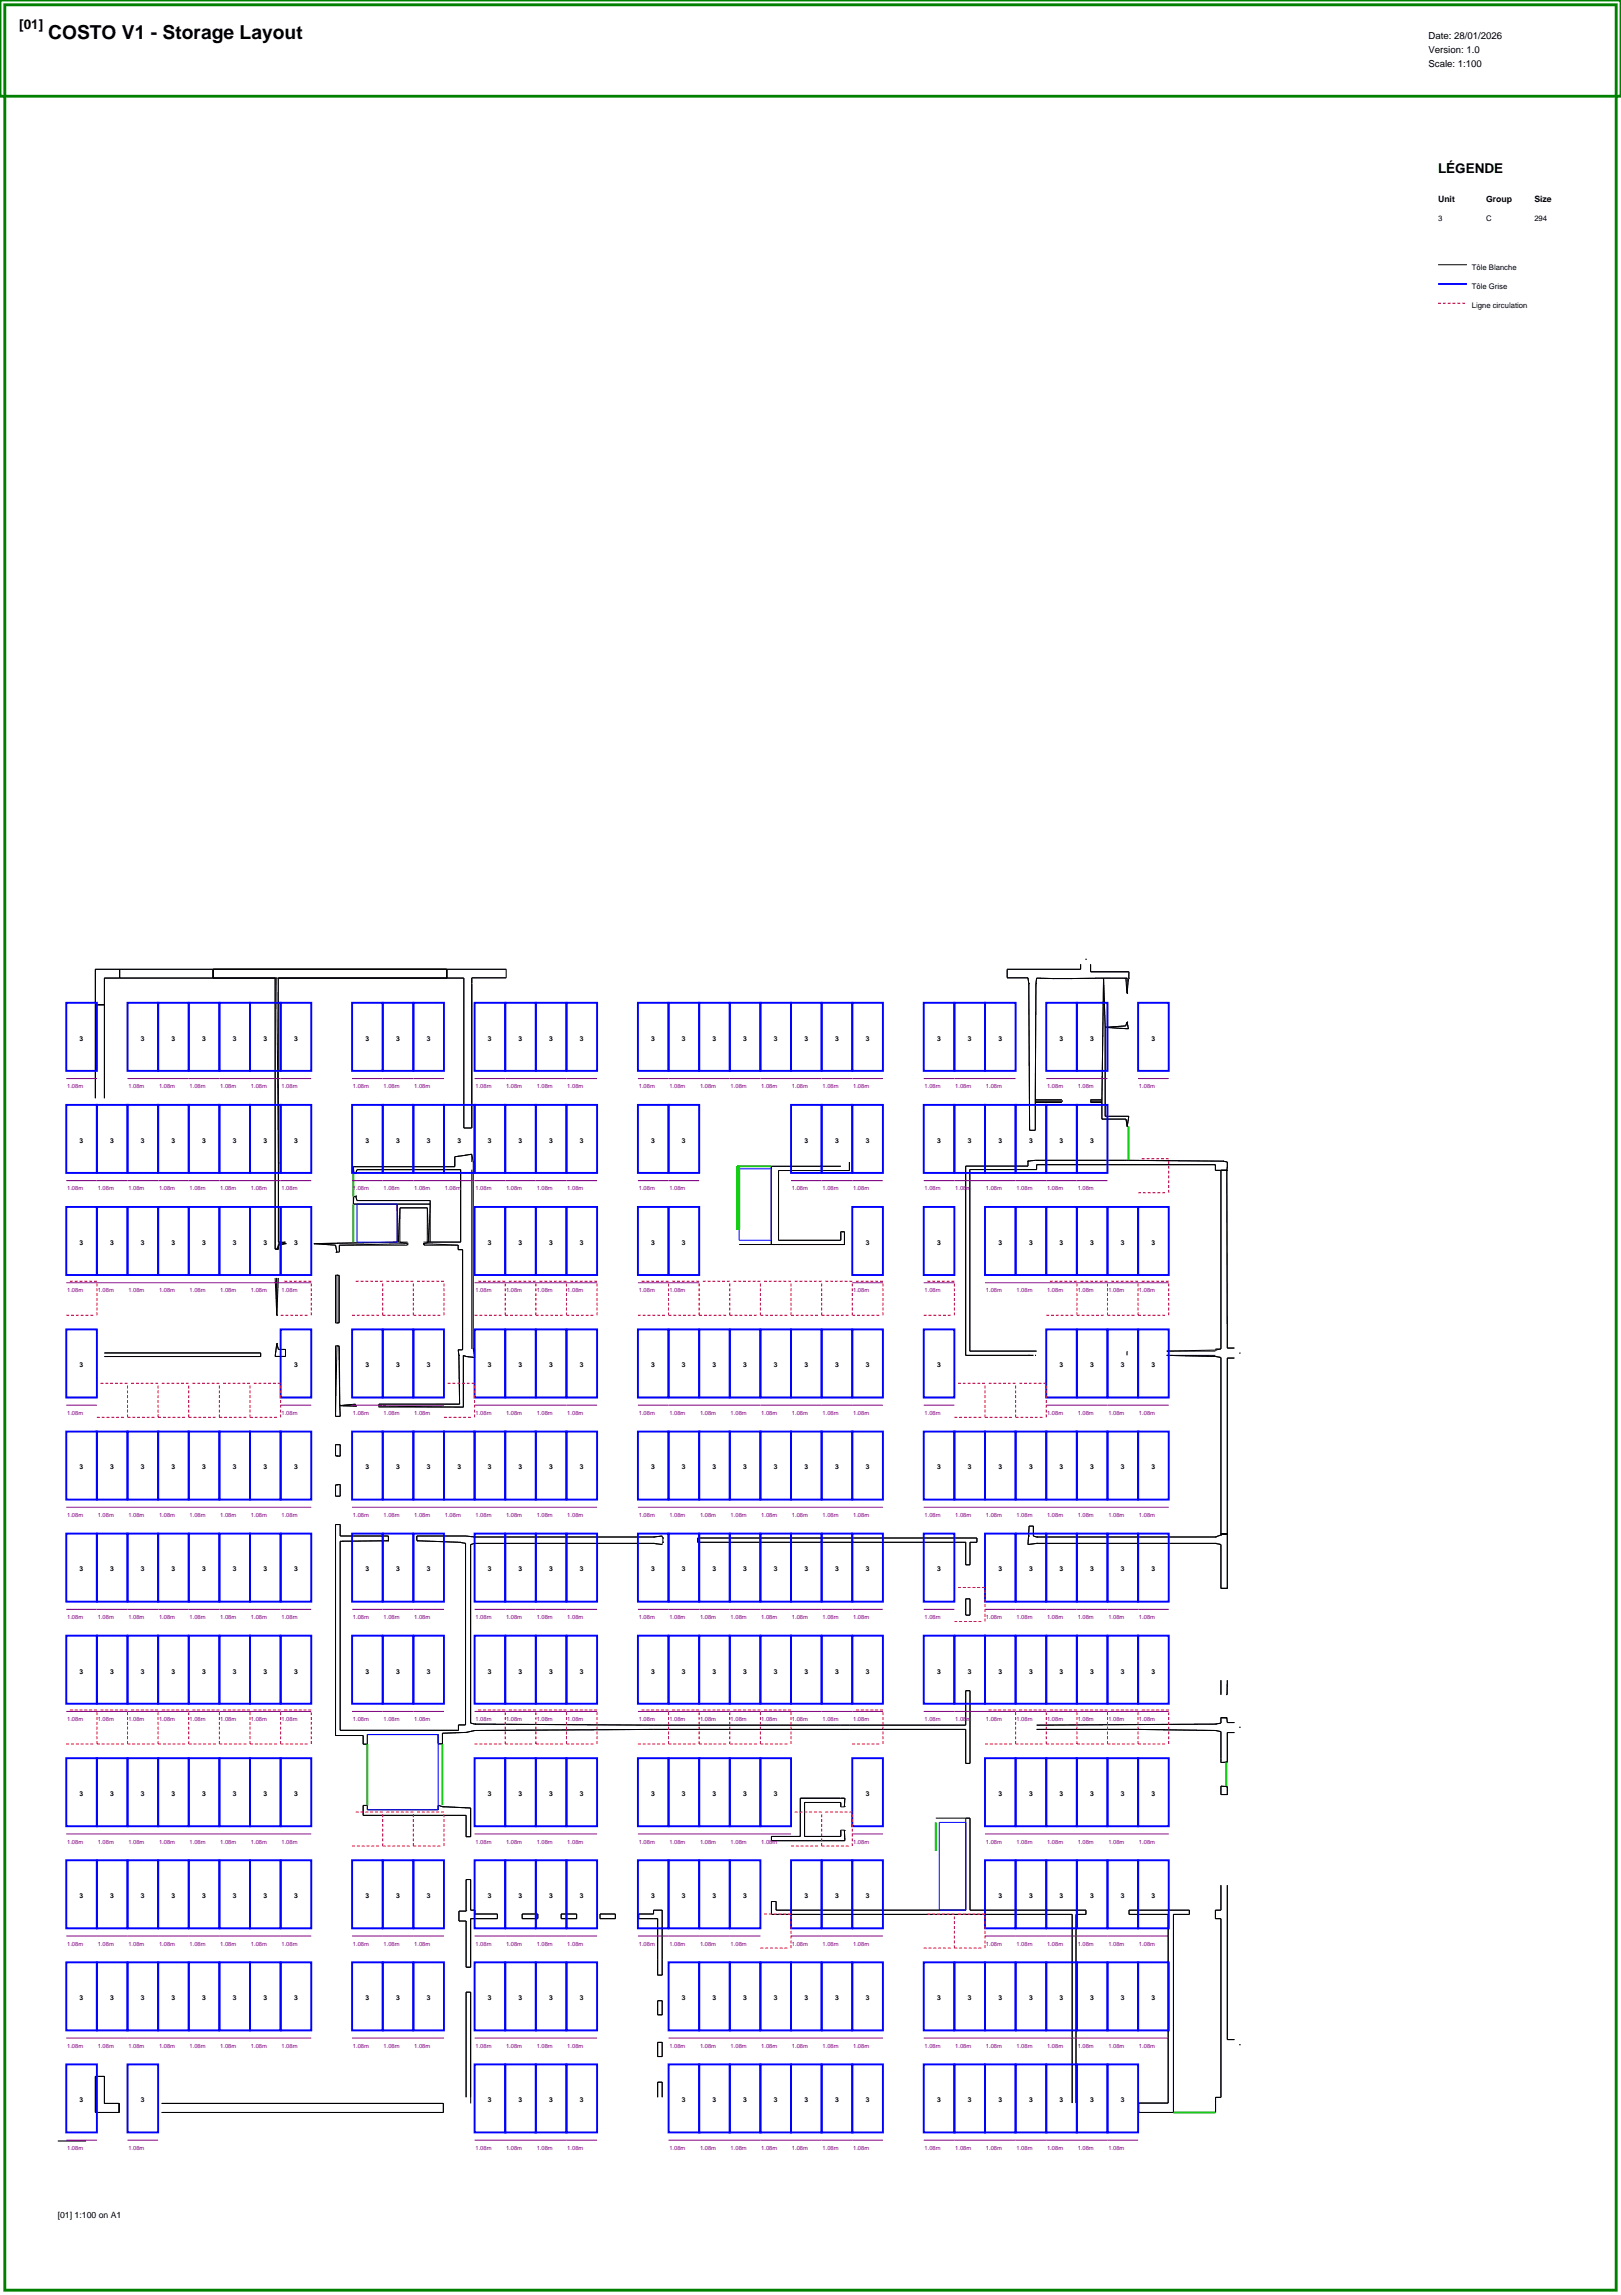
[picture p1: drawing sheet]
<svg xmlns="http://www.w3.org/2000/svg" width="594mm" height="841mm" viewBox="0 0 594 841" stroke-linecap="round" stroke-linejoin="round" font-family="sans-serif">
<defs><g id="words">
<text font-size="7.1" x="17.6" y="14.1">COSTO V1 - Storage Layout</text>
<g font-size="4.9">
<text x="7.1" y="10.6">[01]</text>
<text x="527" y="63.5">LÉGENDE</text>
</g>
<g font-size="3.5">
<text x="523.4" y="14.1">Date: 28/01/2026</text>
<text x="523.4" y="19.4">Version: 1.0</text>
<text x="523.4" y="24.7">Scale: 1:100</text>
</g>
<g font-size="3.2">
<text x="527" y="74.1">Unit</text>
<text x="544.6" y="74.1">Group</text>
<text x="562.3" y="74.1">Size</text>
<text x="21.2" y="812.8">[01] 1:100 on A1</text>
</g>
<g font-size="2.8">
<text x="527" y="81.1">3</text>
<text x="544.6" y="81.1">C</text>
<text x="562.3" y="81.1">294</text>
<text x="539.3" y="98.8">Tôle Blanche</text>
<text x="539.3" y="105.8">Tôle Grise</text>
<text x="539.3" y="112.9">Ligne circulation</text>
</g>
<g font-size="2.5">
<text x="29.2" y="381.4">3</text>
<text x="51.6" y="381.4">3</text>
<text x="62.9" y="381.4">3</text>
<text x="74.1" y="381.4">3</text>
<text x="85.3" y="381.4">3</text>
<text x="96.5" y="381.4">3</text>
<text x="107.7" y="381.4">3</text>
<text x="133.9" y="381.4">3</text>
<text x="145.1" y="381.4">3</text>
<text x="156.4" y="381.4">3</text>
<text x="178.8" y="381.4">3</text>
<text x="190" y="381.4">3</text>
<text x="201.3" y="381.4">3</text>
<text x="212.5" y="381.4">3</text>
<text x="238.7" y="381.4">3</text>
<text x="249.9" y="381.4">3</text>
<text x="261.1" y="381.4">3</text>
<text x="272.3" y="381.4">3</text>
<text x="283.6" y="381.4">3</text>
<text x="294.8" y="381.4">3</text>
<text x="306" y="381.4">3</text>
<text x="317.2" y="381.4">3</text>
<text x="343.4" y="381.4">3</text>
<text x="354.6" y="381.4">3</text>
<text x="365.8" y="381.4">3</text>
<text x="388.3" y="381.4">3</text>
<text x="399.5" y="381.4">3</text>
<text x="422" y="381.4">3</text>
<text x="29.2" y="418.8">3</text>
<text x="40.4" y="418.8">3</text>
<text x="51.6" y="418.8">3</text>
<text x="62.9" y="418.8">3</text>
<text x="74.1" y="418.8">3</text>
<text x="85.3" y="418.8">3</text>
<text x="96.5" y="418.8">3</text>
<text x="107.7" y="418.8">3</text>
<text x="133.9" y="418.8">3</text>
<text x="145.1" y="418.8">3</text>
<text x="156.4" y="418.8">3</text>
<text x="167.6" y="418.8">3</text>
<text x="178.8" y="418.8">3</text>
<text x="190" y="418.8">3</text>
<text x="201.3" y="418.8">3</text>
<text x="212.5" y="418.8">3</text>
<text x="238.7" y="418.8">3</text>
<text x="249.9" y="418.8">3</text>
<text x="294.8" y="418.8">3</text>
<text x="306" y="418.8">3</text>
<text x="317.2" y="418.8">3</text>
<text x="343.4" y="418.8">3</text>
<text x="354.6" y="418.8">3</text>
<text x="365.8" y="418.8">3</text>
<text x="377.1" y="418.8">3</text>
<text x="388.3" y="418.8">3</text>
<text x="399.5" y="418.8">3</text>
<text x="29.2" y="456.2">3</text>
<text x="40.4" y="456.2">3</text>
<text x="51.6" y="456.2">3</text>
<text x="62.9" y="456.2">3</text>
<text x="74.1" y="456.2">3</text>
<text x="85.3" y="456.2">3</text>
<text x="96.5" y="456.2">3</text>
<text x="107.7" y="456.2">3</text>
<text x="178.8" y="456.2">3</text>
<text x="190" y="456.2">3</text>
<text x="201.3" y="456.2">3</text>
<text x="212.5" y="456.2">3</text>
<text x="238.7" y="456.2">3</text>
<text x="249.9" y="456.2">3</text>
<text x="317.2" y="456.2">3</text>
<text x="343.4" y="456.2">3</text>
<text x="365.8" y="456.2">3</text>
<text x="377.1" y="456.2">3</text>
<text x="388.3" y="456.2">3</text>
<text x="399.5" y="456.2">3</text>
<text x="410.7" y="456.2">3</text>
<text x="422" y="456.2">3</text>
<text x="29.2" y="501.1">3</text>
<text x="107.7" y="501.1">3</text>
<text x="133.9" y="501.1">3</text>
<text x="145.1" y="501.1">3</text>
<text x="156.4" y="501.1">3</text>
<text x="178.8" y="501.1">3</text>
<text x="190" y="501.1">3</text>
<text x="201.3" y="501.1">3</text>
<text x="212.5" y="501.1">3</text>
<text x="238.7" y="501.1">3</text>
<text x="249.9" y="501.1">3</text>
<text x="261.1" y="501.1">3</text>
<text x="272.3" y="501.1">3</text>
<text x="283.6" y="501.1">3</text>
<text x="294.8" y="501.1">3</text>
<text x="306" y="501.1">3</text>
<text x="317.2" y="501.1">3</text>
<text x="343.4" y="501.1">3</text>
<text x="388.3" y="501.1">3</text>
<text x="399.5" y="501.1">3</text>
<text x="410.7" y="501.1">3</text>
<text x="422" y="501.1">3</text>
<text x="29.2" y="538.5">3</text>
<text x="40.4" y="538.5">3</text>
<text x="51.6" y="538.5">3</text>
<text x="62.9" y="538.5">3</text>
<text x="74.1" y="538.5">3</text>
<text x="85.3" y="538.5">3</text>
<text x="96.5" y="538.5">3</text>
<text x="107.7" y="538.5">3</text>
<text x="133.9" y="538.5">3</text>
<text x="145.1" y="538.5">3</text>
<text x="156.4" y="538.5">3</text>
<text x="167.6" y="538.5">3</text>
<text x="178.8" y="538.5">3</text>
<text x="190" y="538.5">3</text>
<text x="201.3" y="538.5">3</text>
<text x="212.5" y="538.5">3</text>
<text x="238.7" y="538.5">3</text>
<text x="249.9" y="538.5">3</text>
<text x="261.1" y="538.5">3</text>
<text x="272.3" y="538.5">3</text>
<text x="283.6" y="538.5">3</text>
<text x="294.8" y="538.5">3</text>
<text x="306" y="538.5">3</text>
<text x="317.2" y="538.5">3</text>
<text x="343.4" y="538.5">3</text>
<text x="354.6" y="538.5">3</text>
<text x="365.8" y="538.5">3</text>
<text x="377.1" y="538.5">3</text>
<text x="388.3" y="538.5">3</text>
<text x="399.5" y="538.5">3</text>
<text x="410.7" y="538.5">3</text>
<text x="422" y="538.5">3</text>
<text x="29.2" y="575.9">3</text>
<text x="40.4" y="575.9">3</text>
<text x="51.6" y="575.9">3</text>
<text x="62.9" y="575.9">3</text>
<text x="74.1" y="575.9">3</text>
<text x="85.3" y="575.9">3</text>
<text x="96.5" y="575.9">3</text>
<text x="107.7" y="575.9">3</text>
<text x="133.9" y="575.9">3</text>
<text x="145.1" y="575.9">3</text>
<text x="156.4" y="575.9">3</text>
<text x="178.8" y="575.9">3</text>
<text x="190" y="575.9">3</text>
<text x="201.3" y="575.9">3</text>
<text x="212.5" y="575.9">3</text>
<text x="238.7" y="575.9">3</text>
<text x="249.9" y="575.9">3</text>
<text x="261.1" y="575.9">3</text>
<text x="272.3" y="575.9">3</text>
<text x="283.6" y="575.9">3</text>
<text x="294.8" y="575.9">3</text>
<text x="306" y="575.9">3</text>
<text x="317.2" y="575.9">3</text>
<text x="343.4" y="575.9">3</text>
<text x="365.8" y="575.9">3</text>
<text x="377.1" y="575.9">3</text>
<text x="388.3" y="575.9">3</text>
<text x="399.5" y="575.9">3</text>
<text x="410.7" y="575.9">3</text>
<text x="422" y="575.9">3</text>
<text x="29.2" y="613.3">3</text>
<text x="40.4" y="613.3">3</text>
<text x="51.6" y="613.3">3</text>
<text x="62.9" y="613.3">3</text>
<text x="74.1" y="613.3">3</text>
<text x="85.3" y="613.3">3</text>
<text x="96.5" y="613.3">3</text>
<text x="107.7" y="613.3">3</text>
<text x="133.9" y="613.3">3</text>
<text x="145.1" y="613.3">3</text>
<text x="156.4" y="613.3">3</text>
<text x="178.8" y="613.3">3</text>
<text x="190" y="613.3">3</text>
<text x="201.3" y="613.3">3</text>
<text x="212.5" y="613.3">3</text>
<text x="238.7" y="613.3">3</text>
<text x="249.9" y="613.3">3</text>
<text x="261.1" y="613.3">3</text>
<text x="272.3" y="613.3">3</text>
<text x="283.6" y="613.3">3</text>
<text x="294.8" y="613.3">3</text>
<text x="306" y="613.3">3</text>
<text x="317.2" y="613.3">3</text>
<text x="343.4" y="613.3">3</text>
<text x="354.6" y="613.3">3</text>
<text x="365.8" y="613.3">3</text>
<text x="377.1" y="613.3">3</text>
<text x="388.3" y="613.3">3</text>
<text x="399.5" y="613.3">3</text>
<text x="410.7" y="613.3">3</text>
<text x="422" y="613.3">3</text>
<text x="29.2" y="658.2">3</text>
<text x="40.4" y="658.2">3</text>
<text x="51.6" y="658.2">3</text>
<text x="62.9" y="658.2">3</text>
<text x="74.1" y="658.2">3</text>
<text x="85.3" y="658.2">3</text>
<text x="96.5" y="658.2">3</text>
<text x="107.7" y="658.2">3</text>
<text x="178.8" y="658.2">3</text>
<text x="190" y="658.2">3</text>
<text x="201.3" y="658.2">3</text>
<text x="212.5" y="658.2">3</text>
<text x="238.7" y="658.2">3</text>
<text x="249.9" y="658.2">3</text>
<text x="261.1" y="658.2">3</text>
<text x="272.3" y="658.2">3</text>
<text x="283.6" y="658.2">3</text>
<text x="317.2" y="658.2">3</text>
<text x="365.8" y="658.2">3</text>
<text x="377.1" y="658.2">3</text>
<text x="388.3" y="658.2">3</text>
<text x="399.5" y="658.2">3</text>
<text x="410.7" y="658.2">3</text>
<text x="422" y="658.2">3</text>
<text x="29.2" y="695.6">3</text>
<text x="40.4" y="695.6">3</text>
<text x="51.6" y="695.6">3</text>
<text x="62.9" y="695.6">3</text>
<text x="74.1" y="695.6">3</text>
<text x="85.3" y="695.6">3</text>
<text x="96.5" y="695.6">3</text>
<text x="107.7" y="695.6">3</text>
<text x="133.9" y="695.6">3</text>
<text x="145.1" y="695.6">3</text>
<text x="156.4" y="695.6">3</text>
<text x="178.8" y="695.6">3</text>
<text x="190" y="695.6">3</text>
<text x="201.3" y="695.6">3</text>
<text x="212.5" y="695.6">3</text>
<text x="238.7" y="695.6">3</text>
<text x="249.9" y="695.6">3</text>
<text x="261.1" y="695.6">3</text>
<text x="272.3" y="695.6">3</text>
<text x="294.8" y="695.6">3</text>
<text x="306" y="695.6">3</text>
<text x="317.2" y="695.6">3</text>
<text x="365.8" y="695.6">3</text>
<text x="377.1" y="695.6">3</text>
<text x="388.3" y="695.6">3</text>
<text x="399.5" y="695.6">3</text>
<text x="410.7" y="695.6">3</text>
<text x="422" y="695.6">3</text>
<text x="29.2" y="733">3</text>
<text x="40.4" y="733">3</text>
<text x="51.6" y="733">3</text>
<text x="62.9" y="733">3</text>
<text x="74.1" y="733">3</text>
<text x="85.3" y="733">3</text>
<text x="96.5" y="733">3</text>
<text x="107.7" y="733">3</text>
<text x="133.9" y="733">3</text>
<text x="145.1" y="733">3</text>
<text x="156.4" y="733">3</text>
<text x="178.8" y="733">3</text>
<text x="190" y="733">3</text>
<text x="201.3" y="733">3</text>
<text x="212.5" y="733">3</text>
<text x="249.9" y="733">3</text>
<text x="261.1" y="733">3</text>
<text x="272.3" y="733">3</text>
<text x="283.6" y="733">3</text>
<text x="294.8" y="733">3</text>
<text x="306" y="733">3</text>
<text x="317.2" y="733">3</text>
<text x="343.4" y="733">3</text>
<text x="354.6" y="733">3</text>
<text x="365.8" y="733">3</text>
<text x="377.1" y="733">3</text>
<text x="388.3" y="733">3</text>
<text x="399.5" y="733">3</text>
<text x="410.7" y="733">3</text>
<text x="422" y="733">3</text>
<text x="29.2" y="770.4">3</text>
<text x="51.6" y="770.4">3</text>
<text x="178.8" y="770.4">3</text>
<text x="190" y="770.4">3</text>
<text x="201.3" y="770.4">3</text>
<text x="212.5" y="770.4">3</text>
<text x="249.9" y="770.4">3</text>
<text x="261.1" y="770.4">3</text>
<text x="272.3" y="770.4">3</text>
<text x="283.6" y="770.4">3</text>
<text x="294.8" y="770.4">3</text>
<text x="306" y="770.4">3</text>
<text x="317.2" y="770.4">3</text>
<text x="343.4" y="770.4">3</text>
<text x="354.6" y="770.4">3</text>
<text x="365.8" y="770.4">3</text>
<text x="377.1" y="770.4">3</text>
<text x="388.3" y="770.4">3</text>
<text x="399.5" y="770.4">3</text>
<text x="410.7" y="770.4">3</text>
</g>
<g font-size="2.1" fill="#800080">
<text x="24.6" y="398.8">1.08m</text>
<text x="47" y="398.8">1.08m</text>
<text x="58.3" y="398.8">1.08m</text>
<text x="69.5" y="398.8">1.08m</text>
<text x="80.7" y="398.8">1.08m</text>
<text x="91.9" y="398.8">1.08m</text>
<text x="103.2" y="398.8">1.08m</text>
<text x="129.3" y="398.8">1.08m</text>
<text x="140.6" y="398.8">1.08m</text>
<text x="151.8" y="398.8">1.08m</text>
<text x="174.2" y="398.8">1.08m</text>
<text x="185.5" y="398.8">1.08m</text>
<text x="196.7" y="398.8">1.08m</text>
<text x="207.9" y="398.8">1.08m</text>
<text x="234.1" y="398.8">1.08m</text>
<text x="245.3" y="398.8">1.08m</text>
<text x="256.5" y="398.8">1.08m</text>
<text x="267.7" y="398.8">1.08m</text>
<text x="279" y="398.8">1.08m</text>
<text x="290.2" y="398.8">1.08m</text>
<text x="301.4" y="398.8">1.08m</text>
<text x="312.6" y="398.8">1.08m</text>
<text x="338.8" y="398.8">1.08m</text>
<text x="350" y="398.8">1.08m</text>
<text x="361.3" y="398.8">1.08m</text>
<text x="383.7" y="398.8">1.08m</text>
<text x="394.9" y="398.8">1.08m</text>
<text x="417.4" y="398.8">1.08m</text>
<text x="24.6" y="436.2">1.08m</text>
<text x="35.8" y="436.2">1.08m</text>
<text x="47" y="436.2">1.08m</text>
<text x="58.3" y="436.2">1.08m</text>
<text x="69.5" y="436.2">1.08m</text>
<text x="80.7" y="436.2">1.08m</text>
<text x="91.9" y="436.2">1.08m</text>
<text x="103.2" y="436.2">1.08m</text>
<text x="129.3" y="436.2">1.08m</text>
<text x="140.6" y="436.2">1.08m</text>
<text x="151.8" y="436.2">1.08m</text>
<text x="163" y="436.2">1.08m</text>
<text x="174.2" y="436.2">1.08m</text>
<text x="185.5" y="436.2">1.08m</text>
<text x="196.7" y="436.2">1.08m</text>
<text x="207.9" y="436.2">1.08m</text>
<text x="234.1" y="436.2">1.08m</text>
<text x="245.3" y="436.2">1.08m</text>
<text x="290.2" y="436.2">1.08m</text>
<text x="301.4" y="436.2">1.08m</text>
<text x="312.6" y="436.2">1.08m</text>
<text x="338.8" y="436.2">1.08m</text>
<text x="350" y="436.2">1.08m</text>
<text x="361.3" y="436.2">1.08m</text>
<text x="372.5" y="436.2">1.08m</text>
<text x="383.7" y="436.2">1.08m</text>
<text x="394.9" y="436.2">1.08m</text>
<text x="24.6" y="473.6">1.08m</text>
<text x="35.8" y="473.6">1.08m</text>
<text x="47" y="473.6">1.08m</text>
<text x="58.3" y="473.6">1.08m</text>
<text x="69.5" y="473.6">1.08m</text>
<text x="80.7" y="473.6">1.08m</text>
<text x="91.9" y="473.6">1.08m</text>
<text x="103.2" y="473.6">1.08m</text>
<text x="174.2" y="473.6">1.08m</text>
<text x="185.5" y="473.6">1.08m</text>
<text x="196.7" y="473.6">1.08m</text>
<text x="207.9" y="473.6">1.08m</text>
<text x="234.1" y="473.6">1.08m</text>
<text x="245.3" y="473.6">1.08m</text>
<text x="312.6" y="473.6">1.08m</text>
<text x="338.8" y="473.6">1.08m</text>
<text x="361.3" y="473.6">1.08m</text>
<text x="372.5" y="473.6">1.08m</text>
<text x="383.7" y="473.6">1.08m</text>
<text x="394.9" y="473.6">1.08m</text>
<text x="406.1" y="473.6">1.08m</text>
<text x="417.4" y="473.6">1.08m</text>
<text x="24.6" y="518.5">1.08m</text>
<text x="103.2" y="518.5">1.08m</text>
<text x="129.3" y="518.5">1.08m</text>
<text x="140.6" y="518.5">1.08m</text>
<text x="151.8" y="518.5">1.08m</text>
<text x="174.2" y="518.5">1.08m</text>
<text x="185.5" y="518.5">1.08m</text>
<text x="196.7" y="518.5">1.08m</text>
<text x="207.9" y="518.5">1.08m</text>
<text x="234.1" y="518.5">1.08m</text>
<text x="245.3" y="518.5">1.08m</text>
<text x="256.5" y="518.5">1.08m</text>
<text x="267.7" y="518.5">1.08m</text>
<text x="279" y="518.5">1.08m</text>
<text x="290.2" y="518.5">1.08m</text>
<text x="301.4" y="518.5">1.08m</text>
<text x="312.6" y="518.5">1.08m</text>
<text x="338.8" y="518.5">1.08m</text>
<text x="383.7" y="518.5">1.08m</text>
<text x="394.9" y="518.5">1.08m</text>
<text x="406.1" y="518.5">1.08m</text>
<text x="417.4" y="518.5">1.08m</text>
<text x="24.6" y="555.9">1.08m</text>
<text x="35.8" y="555.9">1.08m</text>
<text x="47" y="555.9">1.08m</text>
<text x="58.3" y="555.9">1.08m</text>
<text x="69.5" y="555.9">1.08m</text>
<text x="80.7" y="555.9">1.08m</text>
<text x="91.9" y="555.9">1.08m</text>
<text x="103.2" y="555.9">1.08m</text>
<text x="129.3" y="555.9">1.08m</text>
<text x="140.6" y="555.9">1.08m</text>
<text x="151.8" y="555.9">1.08m</text>
<text x="163" y="555.9">1.08m</text>
<text x="174.2" y="555.9">1.08m</text>
<text x="185.5" y="555.9">1.08m</text>
<text x="196.7" y="555.9">1.08m</text>
<text x="207.9" y="555.9">1.08m</text>
<text x="234.1" y="555.9">1.08m</text>
<text x="245.3" y="555.9">1.08m</text>
<text x="256.5" y="555.9">1.08m</text>
<text x="267.7" y="555.9">1.08m</text>
<text x="279" y="555.9">1.08m</text>
<text x="290.2" y="555.9">1.08m</text>
<text x="301.4" y="555.9">1.08m</text>
<text x="312.6" y="555.9">1.08m</text>
<text x="338.8" y="555.9">1.08m</text>
<text x="350" y="555.9">1.08m</text>
<text x="361.3" y="555.9">1.08m</text>
<text x="372.5" y="555.9">1.08m</text>
<text x="383.7" y="555.9">1.08m</text>
<text x="394.9" y="555.9">1.08m</text>
<text x="406.1" y="555.9">1.08m</text>
<text x="417.4" y="555.9">1.08m</text>
<text x="24.6" y="593.3">1.08m</text>
<text x="35.8" y="593.3">1.08m</text>
<text x="47" y="593.3">1.08m</text>
<text x="58.3" y="593.3">1.08m</text>
<text x="69.5" y="593.3">1.08m</text>
<text x="80.7" y="593.3">1.08m</text>
<text x="91.9" y="593.3">1.08m</text>
<text x="103.2" y="593.3">1.08m</text>
<text x="129.3" y="593.3">1.08m</text>
<text x="140.6" y="593.3">1.08m</text>
<text x="151.8" y="593.3">1.08m</text>
<text x="174.2" y="593.3">1.08m</text>
<text x="185.5" y="593.3">1.08m</text>
<text x="196.7" y="593.3">1.08m</text>
<text x="207.9" y="593.3">1.08m</text>
<text x="234.1" y="593.3">1.08m</text>
<text x="245.3" y="593.3">1.08m</text>
<text x="256.5" y="593.3">1.08m</text>
<text x="267.7" y="593.3">1.08m</text>
<text x="279" y="593.3">1.08m</text>
<text x="290.2" y="593.3">1.08m</text>
<text x="301.4" y="593.3">1.08m</text>
<text x="312.6" y="593.3">1.08m</text>
<text x="338.8" y="593.3">1.08m</text>
<text x="361.3" y="593.3">1.08m</text>
<text x="372.5" y="593.3">1.08m</text>
<text x="383.7" y="593.3">1.08m</text>
<text x="394.9" y="593.3">1.08m</text>
<text x="406.1" y="593.3">1.08m</text>
<text x="417.4" y="593.3">1.08m</text>
<text x="24.6" y="630.7">1.08m</text>
<text x="35.8" y="630.7">1.08m</text>
<text x="47" y="630.7">1.08m</text>
<text x="58.3" y="630.7">1.08m</text>
<text x="69.5" y="630.7">1.08m</text>
<text x="80.7" y="630.7">1.08m</text>
<text x="91.9" y="630.7">1.08m</text>
<text x="103.2" y="630.7">1.08m</text>
<text x="129.3" y="630.7">1.08m</text>
<text x="140.6" y="630.7">1.08m</text>
<text x="151.8" y="630.7">1.08m</text>
<text x="174.2" y="630.7">1.08m</text>
<text x="185.5" y="630.7">1.08m</text>
<text x="196.7" y="630.7">1.08m</text>
<text x="207.9" y="630.7">1.08m</text>
<text x="234.1" y="630.7">1.08m</text>
<text x="245.3" y="630.7">1.08m</text>
<text x="256.5" y="630.7">1.08m</text>
<text x="267.7" y="630.7">1.08m</text>
<text x="279" y="630.7">1.08m</text>
<text x="290.2" y="630.7">1.08m</text>
<text x="301.4" y="630.7">1.08m</text>
<text x="312.6" y="630.7">1.08m</text>
<text x="338.8" y="630.7">1.08m</text>
<text x="350" y="630.7">1.08m</text>
<text x="361.3" y="630.7">1.08m</text>
<text x="372.5" y="630.7">1.08m</text>
<text x="383.7" y="630.7">1.08m</text>
<text x="394.9" y="630.7">1.08m</text>
<text x="406.1" y="630.7">1.08m</text>
<text x="417.4" y="630.7">1.08m</text>
<text x="24.6" y="675.6">1.08m</text>
<text x="35.8" y="675.6">1.08m</text>
<text x="47" y="675.6">1.08m</text>
<text x="58.3" y="675.6">1.08m</text>
<text x="69.5" y="675.6">1.08m</text>
<text x="80.7" y="675.6">1.08m</text>
<text x="91.9" y="675.6">1.08m</text>
<text x="103.2" y="675.6">1.08m</text>
<text x="174.2" y="675.6">1.08m</text>
<text x="185.5" y="675.6">1.08m</text>
<text x="196.7" y="675.6">1.08m</text>
<text x="207.9" y="675.6">1.08m</text>
<text x="234.1" y="675.6">1.08m</text>
<text x="245.3" y="675.6">1.08m</text>
<text x="256.5" y="675.6">1.08m</text>
<text x="267.7" y="675.6">1.08m</text>
<text x="279" y="675.6">1.08m</text>
<text x="312.6" y="675.6">1.08m</text>
<text x="361.3" y="675.6">1.08m</text>
<text x="372.5" y="675.6">1.08m</text>
<text x="383.7" y="675.6">1.08m</text>
<text x="394.9" y="675.6">1.08m</text>
<text x="406.1" y="675.6">1.08m</text>
<text x="417.4" y="675.6">1.08m</text>
<text x="24.6" y="713">1.08m</text>
<text x="35.8" y="713">1.08m</text>
<text x="47" y="713">1.08m</text>
<text x="58.3" y="713">1.08m</text>
<text x="69.5" y="713">1.08m</text>
<text x="80.7" y="713">1.08m</text>
<text x="91.9" y="713">1.08m</text>
<text x="103.2" y="713">1.08m</text>
<text x="129.3" y="713">1.08m</text>
<text x="140.6" y="713">1.08m</text>
<text x="151.8" y="713">1.08m</text>
<text x="174.2" y="713">1.08m</text>
<text x="185.5" y="713">1.08m</text>
<text x="196.7" y="713">1.08m</text>
<text x="207.9" y="713">1.08m</text>
<text x="234.1" y="713">1.08m</text>
<text x="245.3" y="713">1.08m</text>
<text x="256.5" y="713">1.08m</text>
<text x="267.7" y="713">1.08m</text>
<text x="290.2" y="713">1.08m</text>
<text x="301.4" y="713">1.08m</text>
<text x="312.6" y="713">1.08m</text>
<text x="361.3" y="713">1.08m</text>
<text x="372.5" y="713">1.08m</text>
<text x="383.7" y="713">1.08m</text>
<text x="394.9" y="713">1.08m</text>
<text x="406.1" y="713">1.08m</text>
<text x="417.4" y="713">1.08m</text>
<text x="24.6" y="750.4">1.08m</text>
<text x="35.8" y="750.4">1.08m</text>
<text x="47" y="750.4">1.08m</text>
<text x="58.3" y="750.4">1.08m</text>
<text x="69.5" y="750.4">1.08m</text>
<text x="80.7" y="750.4">1.08m</text>
<text x="91.9" y="750.4">1.08m</text>
<text x="103.2" y="750.4">1.08m</text>
<text x="129.3" y="750.4">1.08m</text>
<text x="140.6" y="750.4">1.08m</text>
<text x="151.8" y="750.4">1.08m</text>
<text x="174.2" y="750.4">1.08m</text>
<text x="185.5" y="750.4">1.08m</text>
<text x="196.7" y="750.4">1.08m</text>
<text x="207.9" y="750.4">1.08m</text>
<text x="245.3" y="750.4">1.08m</text>
<text x="256.5" y="750.4">1.08m</text>
<text x="267.7" y="750.4">1.08m</text>
<text x="279" y="750.4">1.08m</text>
<text x="290.2" y="750.4">1.08m</text>
<text x="301.4" y="750.4">1.08m</text>
<text x="312.6" y="750.4">1.08m</text>
<text x="338.8" y="750.4">1.08m</text>
<text x="350" y="750.4">1.08m</text>
<text x="361.3" y="750.4">1.08m</text>
<text x="372.5" y="750.4">1.08m</text>
<text x="383.7" y="750.4">1.08m</text>
<text x="394.9" y="750.4">1.08m</text>
<text x="406.1" y="750.4">1.08m</text>
<text x="417.4" y="750.4">1.08m</text>
<text x="24.6" y="787.8">1.08m</text>
<text x="47" y="787.8">1.08m</text>
<text x="174.2" y="787.8">1.08m</text>
<text x="185.5" y="787.8">1.08m</text>
<text x="196.7" y="787.8">1.08m</text>
<text x="207.9" y="787.8">1.08m</text>
<text x="245.3" y="787.8">1.08m</text>
<text x="256.5" y="787.8">1.08m</text>
<text x="267.7" y="787.8">1.08m</text>
<text x="279" y="787.8">1.08m</text>
<text x="290.2" y="787.8">1.08m</text>
<text x="301.4" y="787.8">1.08m</text>
<text x="312.6" y="787.8">1.08m</text>
<text x="338.8" y="787.8">1.08m</text>
<text x="350" y="787.8">1.08m</text>
<text x="361.3" y="787.8">1.08m</text>
<text x="372.5" y="787.8">1.08m</text>
<text x="383.7" y="787.8">1.08m</text>
<text x="394.9" y="787.8">1.08m</text>
<text x="406.1" y="787.8">1.08m</text>
</g>
</g></defs>
<path d="M0 0h594v35.3h-594zM1.8 1.8h590.4v837.4h-590.4z" fill="none" stroke="#008000" stroke-width="1.1" stroke-linecap="butt"/>
<g fill="none" stroke="#000" stroke-width=".37">
<path d="M527 97h10.6M43.8 355.2v3.2M78.1 355.2v3.2M100.8 358.4v99.4h1.2v-2.1l2.6-.5h-2.6M101.4 358.4l.6 67.8M102 358.4v96.8M163.7 355.2v3.2M385.8 358.6h.1M385.8 358.6l-5.9-.2-.3 2.1M385.8 358.6h6.7M392.5 358.6h.1M396 353.4v1.8h-26.9v3.1h7.6l.3 2.2"/>
<path d="M397.8 351.5h.1M399.6 353.4v2.7h14.1M404.4 358.4l.6 18.1M404.4 358.4l8.7 .1-.1 5.5M404.4 358.4l-11.9 .2M404.4 358.4l-.6 45.1M412.5 358.4l.5 5.6M413.6 358.5h.1M413.6 358.5l-.6 5.5M413.7 356.1v2.4M413.7 356.1l-.1 2.4M34.9 368.2h3.4"/>
<path d="M377 360.5h.1M377 360.5l.3 53.7h2.1v-10.7M379.6 360.5h.1M379.6 360.5l-.2 43M405 376.5v32.6h8.6l-.6 3.7M413 374.5h.1M413 364h.1M413 374.5l.5 2.5-8.5-.5M413 374.5l-.5 1.4-7.5 .6M34.9 402.5v-47.3h150.6v3.1h-12.6v55h-2.9v-54.9h-131.7v44.1M379.4 403.5h9.7M379.4 404h9.7"/>
<path d="M379.4 403h9.7M389.1 403.5h.1M399.5 403.5h.1M399.5 403.5h4.3M399.5 404h4.3M399.5 403h4.3M403.8 403.5v6.6h8.8l.4 2.7M413 412.8h.1M102 426.2h.1M129.5 438.5v2.7M129.7 429.9h.1M129.7 429.9l.6 .1"/>
<path d="M129.7 429.9l.1 .1M129.7 438.5h.1M129.7 438.5l-.2 2.7M129.8 438.3l-.1 .2M130.3 430h.1M130.3 438.3h.1M130.3 430l.5-1.4h38v26.6h-13.6M130.3 438.3l-.5 .2M130.3 438.3l.5 1.6h26.8v15.3M130.3 430h.5M130.3 438.3h.5M170 423.4h.1"/>
<path d="M170 423.4l-3.4 .5v3.6h-37.1l.2 2.4M172.9 423v2.8M172.9 428.6v65.7M172.9 423l.5 2.8M172.9 423l-2.9 .4M173.4 425.8h.1M173.4 428.6h.1M173.4 425.8v68.5M173.9 425.8v2.8M270.1 427.4h.7M308.1 427.4h-25.5v28.7M311.3 425.8v3.1h-26v25.6h22.8v-3.1h1.3v4.7h-38.6"/>
<path d="M376.7 425.5h.1M376.7 425.2v2.1h-22.8v69.4h24.8M412.7 425.2l35.4 .3M413.2 425.2h.1M413.2 425.2h-33.8l-2.7 .3M447.4 428.9v65.4M448.1 425.5h.1M448.1 425.5l1.6 .3-.1 3.1M449.6 428.9h.1M449.6 428.9l.1 65.1h2.6M449.7 428.9h-4.3v-2.1h-65.5v1.8h-24.5v66.5h24.5M101.4 457.8h.1"/>
<path d="M102 455.2l2.6 .5M104.6 455.7h.1M104.6 455.7l-2.6 .6-.6 1.5M115 455.7h.1M115 455.7l8 .6 .5 2.6M123 458.9h.5M124 458.8h.1M124 458.8l-.5 .1M124.4 456.3h24.8M124.4 456.3v2.5h-.4M129.5 441.2h28.1l-.5 14M146 455.2l3.3 .4"/>
<path d="M146 455.2l-31 .5M146 455.2l-.5-14v14M146.6 442.6l-.1 12.6h2.8M146.6 442.6l-.6 12.6M146.6 442.6h10M149.2 456.2h.1M149.3 456h.1M149.3 456l-.1 .2M149.3 455.6h.1M149.3 455.6l-24.9 .7M155.2 456h.1M155.2 455.7v.3"/>
<path d="M155.2 455.7l12.7 .6M155.3 456.3h12.6M156.6 442.6l.5 12.6M156.6 442.6v12.6M157.1 455.2l-1.9 .5M167.9 456.3v1.6h1.6v36.7h-1.6l.3 2.1M100.8 468.3l.6 13.7M101.4 468.3v13.7M101.4 468.3h.1M102 468.3l-.6 13.7M123.5 467.2h-.5v17.6h.5M123.5 467.2v17.6"/>
<path d="M123.5 467.2l.5 .1M123.5 467.2l.7 .2M124 467.3h.1M124 467.3l.2 .1M124.2 467.4v17.3M38.3 495.8h57.2v1.3h-57.2M101.4 492.4h.1M101.4 492.4l.6 2.1h2.6v2.6h-3.8zM101.4 482h.1M123.5 493.1h-.5v25.9M123.5 493.1l.5 .1M123.5 493.1l-.5 25.9"/>
<path d="M123.5 493.1l.7 .2M124 493.2h.1M124 484.7h.1M124 484.7l-.5 .1M124 493.2l.2 .1M124.2 484.7h-.2M124.2 493.3l.3 21.8M124.2 484.7l-.7 .1M168.2 496.7h.1M168.2 496.7l.2 17.8-29.6 .1v.3M170.8 497.1h.1M170.8 497.1l3.1 .4"/>
<path d="M170.8 497.1l-1-.4v18.9M173.4 494.3h.1M173.4 494.3l.5 3.2M173.9 494.3v3.2M376.7 495.1h.1M376.9 496.7h.1M379.3 496.7h.1M379.9 495.1h.1M413 495.1v1.6M445.4 494.7h.1M445.4 497.1h.1M445.4 497.1l2 .4v65"/>
<path d="M445.4 494.7l-17.9 .4h17.9M445.4 496.7h-17.9l17.9 .4M445.4 494.3h2M447.4 494.3l-2 .4M452.3 497.7h-2.6v84.4h-2.3v-16.1l-2-.4M454.2 495.8h.1M124.5 515.1l.2 3.9h-1.7M124.5 515.1l5.7-.5 .2 .7M124.5 515.1l5.9 .2M130.4 515.3h.1M138.7 515.3l31.1 .3M138.7 515.6h31.1"/>
<path d="M138.8 514.9h.1M138.8 514.9l-.1 .4M138.8 514.8l-.1 .5zM123 529.4h1.7v4.2l-1.7-.2zM123.3 533.5h.1M123 544.2l1.7-.2v4.3h-1.7zM123.3 544.1h.1M142.2 564.6h.1M142.2 564.6l.1-1.7h-17.6v-4.2h-1.7v77.3h10.1v3.1h1.5v-3.5h26v3.4h1.5v-3.9l8.7-.3M142.2 564.6l-17.5 .2v69.3h43.3v-2h2.6v-66.6l-2.2-.3M152.9 564.6h.1M152.9 564.6l15.5 .6"/>
<path d="M168.4 565.2h.1M173.9 563.2h.1M173.9 565.6h.1M173.9 565.6l-1.4 .4v65.4l1.5 .4M173.9 565.6h65.6M173.9 563.2h65.6M173.9 563.2l-3.1-.3h-18.1l.2 1.7M239.5 565.6h.1M239.5 563.2h.1M239.5 563.2l3.2-.3 .2 .7M242.9 565.2h.1M242.9 563.6h.1"/>
<path d="M242.9 565.2l-.2 .8-3.2-.4M242.9 563.6v1.6M255.6 563.6h102.4v1.6h-2.6v8.2h-1.5v-8.2h-98.3zM376.9 562.9h.1M376.9 562.9l.2-3.7h1.6v3.7l1.2 .3M376.9 562.9l-.2 3.1 3.2-.4M379.9 565.6h.1M379.9 563.2h.1M379.9 565.6h65.5M379.9 563.2h65.5M445.4 563.2h.1M445.4 565.6h.1"/>
<path d="M447.4 562.5h.1M447.4 562.1l2.3 .1M447.4 562.5l-2 .7M449.4 562.2h.1M449.4 562.2h.3M353.9 585.9h1.5v6h-1.5zM447.4 615.7v5.4M449.7 615.7l-.1 5.2zM170.8 634.8h.1M174 631.8h.1M174 634.1h.1M174 631.8l65.5 .4h114.4v-12.6h1.5v26.6h-1.5v-12.5h-114.4l-65.5 .4"/>
<path d="M174 634.1l-3.2 .7M379.9 633.7h36.7l28.8 .4M445.4 631.8h.1M445.4 634.1h.1M445.4 634.1l2 .4v11.4M445.4 631.8l-65.5 .4M447.4 629.4v2l-2 .4M447.4 629.4l2.2 .1M447.4 629.4h2M449.4 629.5h.1M449.4 621h.1M449.4 629.5l.2 .1"/>
<path d="M449.6 629.5l.1 1.7M449.6 620.9l-.2 .1M449.6 629.6l.1 1.6M449.6 629.5v.1M449.7 631.2h2.6M452.3 634.9h-2.6v10.7l-.3 .1M454.2 633h.1M447.4 645.9h.1M447.4 654.5l2.3 .3v2.8h-2.3zM449.4 654.7h.1M449.4 645.7h.1M449.4 645.7l-2 .2"/>
<path d="M133.1 661.6h1.5v1.6h26v-1.6l1.5 .5 10.4 .4v10.6h-1.7v-7.9h-37.7zM162.1 662.1h.1M309.4 670.8h.1M309.4 662h.1M309.4 662l.2-3h-16.3v14h-10.6v1.5h26.9l-.2-3.7M309.4 662l-1.3 .2v-1.7h-13.3v12.5h13.3v-2.4l1.3 .2M342.9 666.3h12.5v33.7h42.5v1.5h-3.6v69.2M353.9 666.3v33.7h-69.5v-3.2h-1.7v4.7h110.2v69.2M170.8 688.8h1.7v11.2h1.5v1.4h8.3v1.7h-9.8v17.8h-1.7v-16.9h-2.6v-3.7h2.6zM413.7 700h22.1v1.5h-5.8v72.6h-12.7v-3.4h10.8v-69.2h-14.4zM447.4 690.8v9.2h-2v3.1h2v65.5h-2v5.5M449.7 690.8v56.6h2.6"/>
<path d="M170.8 700.2h.1M191.4 701.4h5.7v1.7h-5.7zM205.6 701.4h5.7v1.7h-5.7zM219.9 701.4h5.6v1.7h-5.6zM234.1 701.4h5.4v-1.4h3.2v23.8h-1.7v-20.7h-6.9zM241 733.2h1.7v5.1h-1.7zM241 748.4h1.7v5.2h-1.7zM454.2 749.3h.1M34.9 760.9h3.4v9.9h5.4v3.3h-8.8zM59.3 770.8h103.2v3.3h-103.2M170.8 768.5v-38.5h1.7v40.8M241 768.5v-5.5h1.7v5.5"/>
<path d="M21.2 784.6h10.4"/>
</g>
<path d="M270.8 428.3h11.8v26.2h-11.8zM130.8 441.2h14.7v14h-14.7zM134.6 635.6h26v27.6h-26zM344.2 667.8h9.7v32.2h-9.7z" fill="none" stroke="#00f" stroke-width=".37"/>
<path d="M413.5 412.8v12.4M129.5 430v8.5M270.8 427.4v23.3M282.6 427.4h-12.5v23.3M129.5 441.2v14M134.6 639.1v22.5M162.1 639v22.5M449.4 645.8v8.7M342.9 667.8v10.5M430 774.1h15.4" fill="none" stroke="#0c0" stroke-width=".71" stroke-linecap="butt"/>
<g fill="none" stroke="#00f" stroke-width=".71" stroke-linecap="butt">
<path d="M527 104.1h10.6M24.3 367.5h11.2v24.9h-11.2zM46.7 367.5h11.2v24.9h-11.2zM57.9 367.5h11.3v24.9h-11.3zM69.2 367.5h11.2v24.9h-11.2zM80.4 367.5h11.2v24.9h-11.2zM91.6 367.5h11.2v24.9h-11.2zM102.8 367.5h11.3v24.9h-11.3zM129 367.5h11.2v24.9h-11.2zM140.2 367.5h11.3v24.9h-11.3zM151.5 367.5h11.2v24.9h-11.2zM173.9 367.5h11.2v24.9h-11.2z"/>
<path d="M185.1 367.5h11.3v24.9h-11.3zM196.4 367.5h11.2v24.9h-11.2zM207.6 367.5h11.2v24.9h-11.2zM233.8 367.5h11.2v24.9h-11.2zM245 367.5h11.2v24.9h-11.2zM256.2 367.5h11.2v24.9h-11.2zM267.4 367.5h11.2v24.9h-11.2zM278.6 367.5h11.3v24.9h-11.3zM289.9 367.5h11.2v24.9h-11.2zM301.1 367.5h11.2v24.9h-11.2zM312.3 367.5h11.2v24.9h-11.2zM338.5 367.5h11.2v24.9h-11.2z"/>
<path d="M349.7 367.5h11.2v24.9h-11.2zM360.9 367.5h11.3v24.9h-11.3zM383.4 367.5h11.2v24.9h-11.2zM394.6 367.5h11.2v24.9h-11.2zM417 367.5h11.3v24.9h-11.3zM24.3 404.9h11.2v24.9h-11.2zM35.5 404.9h11.2v24.9h-11.2zM46.7 404.9h11.2v24.9h-11.2zM57.9 404.9h11.3v24.9h-11.3zM69.2 404.9h11.2v24.9h-11.2zM80.4 404.9h11.2v24.9h-11.2zM91.6 404.9h11.2v24.9h-11.2z"/>
<path d="M102.8 404.9h11.3v24.9h-11.3zM129 404.9h11.2v24.9h-11.2zM140.2 404.9h11.3v24.9h-11.3zM151.5 404.9h11.2v24.9h-11.2zM162.7 404.9h11.2v24.9h-11.2zM173.9 404.9h11.2v24.9h-11.2zM185.1 404.9h11.3v24.9h-11.3zM196.4 404.9h11.2v24.9h-11.2zM207.6 404.9h11.2v24.9h-11.2zM233.8 404.9h11.2v24.9h-11.2zM245 404.9h11.2v24.9h-11.2zM289.9 404.9h11.2v24.9h-11.2z"/>
<path d="M301.1 404.9h11.2v24.9h-11.2zM312.3 404.9h11.2v24.9h-11.2zM338.5 404.9h11.2v24.9h-11.2zM349.7 404.9h11.2v24.9h-11.2zM360.9 404.9h11.3v24.9h-11.3zM372.2 404.9h11.2v24.9h-11.2zM383.4 404.9h11.2v24.9h-11.2zM394.6 404.9h11.2v24.9h-11.2zM24.3 442.3h11.2v24.9h-11.2zM35.5 442.3h11.2v24.9h-11.2zM46.7 442.3h11.2v24.9h-11.2zM57.9 442.3h11.3v24.9h-11.3z"/>
<path d="M69.2 442.3h11.2v24.9h-11.2zM80.4 442.3h11.2v24.9h-11.2zM91.6 442.3h11.2v24.9h-11.2zM102.8 442.3h11.3v24.9h-11.3zM173.9 442.3h11.2v24.9h-11.2zM185.1 442.3h11.3v24.9h-11.3zM196.4 442.3h11.2v24.9h-11.2zM207.6 442.3h11.2v24.9h-11.2zM233.8 442.3h11.2v24.9h-11.2zM245 442.3h11.2v24.9h-11.2zM312.3 442.3h11.2v24.9h-11.2zM338.5 442.3h11.2v24.9h-11.2z"/>
<path d="M360.9 442.3h11.3v24.9h-11.3zM372.2 442.3h11.2v24.9h-11.2zM383.4 442.3h11.2v24.9h-11.2zM394.6 442.3h11.2v24.9h-11.2zM405.8 442.3h11.2v24.9h-11.2zM417 442.3h11.3v24.9h-11.3zM24.3 487.2h11.2v24.9h-11.2zM102.8 487.2h11.3v24.9h-11.3zM129 487.2h11.2v24.9h-11.2zM140.2 487.2h11.3v24.9h-11.3zM151.5 487.2h11.2v24.9h-11.2zM173.9 487.2h11.2v24.9h-11.2z"/>
<path d="M185.1 487.2h11.3v24.9h-11.3zM196.4 487.2h11.2v24.9h-11.2zM207.6 487.2h11.2v24.9h-11.2zM233.8 487.2h11.2v24.9h-11.2zM245 487.2h11.2v24.9h-11.2zM256.2 487.2h11.2v24.9h-11.2zM267.4 487.2h11.2v24.9h-11.2zM278.6 487.2h11.3v24.9h-11.3zM289.9 487.2h11.2v24.9h-11.2zM301.1 487.2h11.2v24.9h-11.2zM312.3 487.2h11.2v24.9h-11.2zM338.5 487.2h11.2v24.9h-11.2z"/>
<path d="M383.4 487.2h11.2v24.9h-11.2zM394.6 487.2h11.2v24.9h-11.2zM405.8 487.2h11.2v24.9h-11.2zM417 487.2h11.3v24.9h-11.3zM24.3 524.6h11.2v24.9h-11.2zM35.5 524.6h11.2v24.9h-11.2zM46.7 524.6h11.2v24.9h-11.2zM57.9 524.6h11.3v24.9h-11.3zM69.2 524.6h11.2v24.9h-11.2zM80.4 524.6h11.2v24.9h-11.2zM91.6 524.6h11.2v24.9h-11.2zM102.8 524.6h11.3v24.9h-11.3z"/>
<path d="M129 524.6h11.2v24.9h-11.2zM140.2 524.6h11.3v24.9h-11.3zM151.5 524.6h11.2v24.9h-11.2zM162.7 524.6h11.2v24.9h-11.2zM173.9 524.6h11.2v24.9h-11.2zM185.1 524.6h11.3v24.9h-11.3zM196.4 524.6h11.2v24.9h-11.2zM207.6 524.6h11.2v24.9h-11.2zM233.8 524.6h11.2v24.9h-11.2zM245 524.6h11.2v24.9h-11.2zM256.2 524.6h11.2v24.9h-11.2zM267.4 524.6h11.2v24.9h-11.2z"/>
<path d="M278.6 524.6h11.3v24.9h-11.3zM289.9 524.6h11.2v24.9h-11.2zM301.1 524.6h11.2v24.9h-11.2zM312.3 524.6h11.2v24.9h-11.2zM338.5 524.6h11.2v24.9h-11.2zM349.7 524.6h11.2v24.9h-11.2zM360.9 524.6h11.3v24.9h-11.3zM372.2 524.6h11.2v24.9h-11.2zM383.4 524.6h11.2v24.9h-11.2zM394.6 524.6h11.2v24.9h-11.2zM405.8 524.6h11.2v24.9h-11.2zM417 524.6h11.3v24.9h-11.3z"/>
<path d="M24.3 562h11.2v24.9h-11.2zM35.5 562h11.2v24.9h-11.2zM46.7 562h11.2v24.9h-11.2zM57.9 562h11.3v24.9h-11.3zM69.2 562h11.2v24.9h-11.2zM80.4 562h11.2v24.9h-11.2zM91.6 562h11.2v24.9h-11.2zM102.8 562h11.3v24.9h-11.3zM129 562h11.2v24.9h-11.2zM140.2 562h11.3v24.9h-11.3zM151.5 562h11.2v24.9h-11.2zM173.9 562h11.2v24.9h-11.2z"/>
<path d="M185.1 562h11.3v24.9h-11.3zM196.4 562h11.2v24.9h-11.2zM207.6 562h11.2v24.9h-11.2zM233.8 562h11.2v24.9h-11.2zM245 562h11.2v24.9h-11.2zM256.2 562h11.2v24.9h-11.2zM267.4 562h11.2v24.9h-11.2zM278.6 562h11.3v24.9h-11.3zM289.9 562h11.2v24.9h-11.2zM301.1 562h11.2v24.9h-11.2zM312.3 562h11.2v24.9h-11.2zM338.5 562h11.2v24.9h-11.2z"/>
<path d="M360.9 562h11.3v24.9h-11.3zM372.2 562h11.2v24.9h-11.2zM383.4 562h11.2v24.9h-11.2zM394.6 562h11.2v24.9h-11.2zM405.8 562h11.2v24.9h-11.2zM417 562h11.3v24.9h-11.3zM24.3 599.4h11.2v24.9h-11.2zM35.5 599.4h11.2v24.9h-11.2zM46.7 599.4h11.2v24.9h-11.2zM57.9 599.4h11.3v24.9h-11.3zM69.2 599.4h11.2v24.9h-11.2zM80.4 599.4h11.2v24.9h-11.2z"/>
<path d="M91.6 599.4h11.2v24.9h-11.2zM102.8 599.4h11.3v24.9h-11.3zM129 599.4h11.2v24.9h-11.2zM140.2 599.4h11.3v24.9h-11.3zM151.5 599.4h11.2v24.9h-11.2zM173.9 599.4h11.2v24.9h-11.2zM185.1 599.4h11.3v24.9h-11.3zM196.4 599.4h11.2v24.9h-11.2zM207.6 599.4h11.2v24.9h-11.2zM233.8 599.4h11.2v24.9h-11.2zM245 599.4h11.2v24.9h-11.2zM256.2 599.4h11.2v24.9h-11.2z"/>
<path d="M267.4 599.4h11.2v24.9h-11.2zM278.6 599.4h11.3v24.9h-11.3zM289.9 599.4h11.2v24.9h-11.2zM301.1 599.4h11.2v24.9h-11.2zM312.3 599.4h11.2v24.9h-11.2zM338.5 599.4h11.2v24.9h-11.2zM349.7 599.4h11.2v24.9h-11.2zM360.9 599.4h11.3v24.9h-11.3zM372.2 599.4h11.2v24.9h-11.2zM383.4 599.4h11.2v24.9h-11.2zM394.6 599.4h11.2v24.9h-11.2zM405.8 599.4h11.2v24.9h-11.2z"/>
<path d="M417 599.4h11.3v24.9h-11.3zM24.3 644.3h11.2v24.9h-11.2zM35.5 644.3h11.2v24.9h-11.2zM46.7 644.3h11.2v24.9h-11.2zM57.9 644.3h11.3v24.9h-11.3zM69.2 644.3h11.2v24.9h-11.2zM80.4 644.3h11.2v24.9h-11.2zM91.6 644.3h11.2v24.9h-11.2zM102.8 644.3h11.3v24.9h-11.3zM173.9 644.3h11.2v24.9h-11.2zM185.1 644.3h11.3v24.9h-11.3zM196.4 644.3h11.2v24.9h-11.2z"/>
<path d="M207.6 644.3h11.2v24.9h-11.2zM233.8 644.3h11.2v24.9h-11.2zM245 644.3h11.2v24.9h-11.2zM256.2 644.3h11.2v24.9h-11.2zM267.4 644.3h11.2v24.9h-11.2zM278.6 644.3h11.3v24.9h-11.3zM312.3 644.3h11.2v24.9h-11.2zM360.9 644.3h11.3v24.9h-11.3zM372.2 644.3h11.2v24.9h-11.2zM383.4 644.3h11.2v24.9h-11.2zM394.6 644.3h11.2v24.9h-11.2zM405.8 644.3h11.2v24.9h-11.2z"/>
<path d="M417 644.3h11.3v24.9h-11.3zM24.3 681.7h11.2v24.9h-11.2zM35.5 681.7h11.2v24.9h-11.2zM46.7 681.7h11.2v24.9h-11.2zM57.9 681.7h11.3v24.9h-11.3zM69.2 681.7h11.2v24.9h-11.2zM80.4 681.7h11.2v24.9h-11.2zM91.6 681.7h11.2v24.9h-11.2zM102.8 681.7h11.3v24.9h-11.3zM129 681.7h11.2v24.9h-11.2zM140.2 681.7h11.3v24.9h-11.3zM151.5 681.7h11.2v24.9h-11.2z"/>
<path d="M173.9 681.7h11.2v24.9h-11.2zM185.1 681.7h11.3v24.9h-11.3zM196.4 681.7h11.2v24.9h-11.2zM207.6 681.7h11.2v24.9h-11.2zM233.8 681.7h11.2v24.9h-11.2zM245 681.7h11.2v24.9h-11.2zM256.2 681.7h11.2v24.9h-11.2zM267.4 681.7h11.2v24.9h-11.2zM289.9 681.7h11.2v24.9h-11.2zM301.1 681.7h11.2v24.9h-11.2zM312.3 681.7h11.2v24.9h-11.2zM360.9 681.7h11.3v24.9h-11.3z"/>
<path d="M372.2 681.7h11.2v24.9h-11.2zM383.4 681.7h11.2v24.9h-11.2zM394.6 681.7h11.2v24.9h-11.2zM405.8 681.7h11.2v24.9h-11.2zM417 681.7h11.3v24.9h-11.3zM24.3 719.1h11.2v24.9h-11.2zM35.5 719.1h11.2v24.9h-11.2zM46.7 719.1h11.2v24.9h-11.2zM57.9 719.1h11.3v24.9h-11.3zM69.2 719.1h11.2v24.9h-11.2zM80.4 719.1h11.2v24.9h-11.2zM91.6 719.1h11.2v24.9h-11.2z"/>
<path d="M102.8 719.1h11.3v24.9h-11.3zM129 719.1h11.2v24.9h-11.2zM140.2 719.1h11.3v24.9h-11.3zM151.5 719.1h11.2v24.9h-11.2zM173.9 719.1h11.2v24.9h-11.2zM185.1 719.1h11.3v24.9h-11.3zM196.4 719.1h11.2v24.9h-11.2zM207.6 719.1h11.2v24.9h-11.2zM245 719.1h11.2v24.9h-11.2zM256.2 719.1h11.2v24.9h-11.2zM267.4 719.1h11.2v24.9h-11.2zM278.6 719.1h11.3v24.9h-11.3z"/>
<path d="M289.9 719.1h11.2v24.9h-11.2zM301.1 719.1h11.2v24.9h-11.2zM312.3 719.1h11.2v24.9h-11.2zM338.5 719.1h11.2v24.9h-11.2zM349.7 719.1h11.2v24.9h-11.2zM360.9 719.1h11.3v24.9h-11.3zM372.2 719.1h11.2v24.9h-11.2zM383.4 719.1h11.2v24.9h-11.2zM394.6 719.1h11.2v24.9h-11.2zM405.8 719.1h11.2v24.9h-11.2zM417 719.1h11.3v24.9h-11.3zM24.3 756.5h11.2v24.9h-11.2z"/>
<path d="M46.7 756.5h11.2v24.9h-11.2zM173.9 756.5h11.2v24.9h-11.2zM185.1 756.5h11.3v24.9h-11.3zM196.4 756.5h11.2v24.9h-11.2zM207.6 756.5h11.2v24.9h-11.2zM245 756.5h11.2v24.9h-11.2zM256.2 756.5h11.2v24.9h-11.2zM267.4 756.5h11.2v24.9h-11.2zM278.6 756.5h11.3v24.9h-11.3zM289.9 756.5h11.2v24.9h-11.2zM301.1 756.5h11.2v24.9h-11.2zM312.3 756.5h11.2v24.9h-11.2z"/>
<path d="M338.5 756.5h11.2v24.9h-11.2zM349.7 756.5h11.2v24.9h-11.2zM360.9 756.5h11.3v24.9h-11.3zM372.2 756.5h11.2v24.9h-11.2zM383.4 756.5h11.2v24.9h-11.2zM394.6 756.5h11.2v24.9h-11.2zM405.8 756.5h11.2v24.9h-11.2z"/>
</g>
<g fill="none" stroke="#800080" stroke-width=".37">
<path d="M24.3 395.2h11.2M46.7 395.2h67.4M129 395.2h33.7M173.9 395.2h44.9M233.8 395.2h89.7M338.5 395.2h33.7M383.4 395.2h22.4M417 395.2h11.3M24.3 432.6h89.8M129 432.6h89.8M233.8 432.6h22.4M289.9 432.6h33.6"/>
<path d="M338.5 432.6h67.3M24.3 470h89.8M173.9 470h44.9M233.8 470h22.4M312.3 470h11.2M338.5 470h11.2M360.9 470h67.4M24.3 514.9h11.2M102.8 514.9h11.3M129 514.9h33.7M173.9 514.9h44.9M233.8 514.9h89.7"/>
<path d="M338.5 514.9h11.2M383.4 514.9h44.9M24.3 552.3h89.8M129 552.3h89.8M233.8 552.3h89.7M338.5 552.3h89.8M24.3 589.7h89.8M129 589.7h33.7M173.9 589.7h44.9M233.8 589.7h89.7M338.5 589.7h11.2M360.9 589.7h67.4"/>
<path d="M24.3 627.2h89.8M129 627.2h33.7M173.9 627.2h44.9M233.8 627.2h89.7M338.5 627.2h89.8M24.3 672h89.8M173.9 672h44.9M233.8 672h56.1M312.3 672h11.2M360.9 672h67.4M24.3 709.4h89.8M129 709.4h33.7"/>
<path d="M173.9 709.4h44.9M233.8 709.4h44.8M289.9 709.4h33.6M360.9 709.4h67.4M24.3 746.9h89.8M129 746.9h33.7M173.9 746.9h44.9M245 746.9h78.5M338.5 746.9h89.8M24.3 784.3h11.2M46.7 784.3h11.2M173.9 784.3h44.9"/>
<path d="M245 784.3h78.5M338.5 784.3h78.5"/>
</g>
<g fill="none" stroke="#f00" stroke-width=".37">
<path d="M527 111.1h1M528.7 111.1h1.1M530.5 111.1h1.1M532.3 111.1h1M534 111.1h1.1M535.8 111.1h1.1M417 437.1h1.1M418.4 424.6h1.1M418.8 437.1h1.1M420.2 424.6h1M420.6 437.1h1M421.9 424.6h1.1"/>
<path d="M422.3 437.1h1.1M423.7 424.6h1M424.1 437.1h1.1M425.4 424.6h1.1M425.9 437.1h1M427.2 424.6h1.1M428.3 425.5v1M428.3 427.2v1.1M428.3 429v1M428.3 430.7v1.1M428.3 432.5v1.1M428.3 434.3v1"/>
<path d="M428.3 436v1.1M25.6 469.5h1.1M27.4 469.5h1.1M29.2 469.5h1M30.9 469.5h1.1M32.7 469.5h1M34.4 469.5h1.1M35.5 470.3v1.1M35.5 472.1v1.1M35.5 473.9v1M35.5 475.6v1.1M35.5 477.4v1.1"/>
<path d="M35.5 479.2v1M104.2 469.5h1M105.9 469.5h1.1M107.7 469.5h1.1M109.5 469.5h1M111.2 469.5h1.1M113 469.5h1.1M114.1 470.3v1.1M114.1 472.1v1.1M114.1 473.9v1M114.1 475.6v1.1M114.1 477.4v1.1"/>
<path d="M114.1 479.2v1M130.4 469.5h1M132.1 469.5h1.1M133.9 469.5h1.1M135.7 469.5h1M137.4 469.5h1.1M139.2 469.5h1M140.2 470.3v1.1M140.2 472.1v1.1M140.2 473.9v1M140.2 475.6v1.1M140.2 477.4v1.1"/>
<path d="M140.2 479.2v1M141.6 469.5h1M143.4 469.5h1M145.1 469.5h1.1M146.9 469.5h1M148.6 469.5h1.1M150.4 469.5h1.1M151.5 470.3v1.1M151.5 472.1v1.1M151.5 473.9v1M151.5 475.6v1.1M151.5 477.4v1.1"/>
<path d="M151.5 479.2v1M152.8 469.5h1.1M154.6 469.5h1M156.3 469.5h1.1M158.1 469.5h1.1M159.9 469.5h1M161.6 469.5h1.1M162.7 470.3v1.1M162.7 472.1v1.1M162.7 473.9v1M162.7 475.6v1.1M162.7 477.4v1.1"/>
<path d="M162.7 479.2v1M175.3 469.5h1M177 469.5h1.1M178.8 469.5h1M180.5 469.5h1.1M182.3 469.5h1.1M184.1 469.5h1M185.1 470.3v1.1M185.1 472.1v1.1M185.1 473.9v1M185.1 475.6v1.1M185.1 477.4v1.1"/>
<path d="M185.1 479.2v1M186.5 469.5h1M188.2 469.5h1.1M190 469.5h1.1M191.8 469.5h1M193.5 469.5h1.1M195.3 469.5h1.1M196.4 470.3v1.1M196.4 472.1v1.1M196.4 473.9v1M196.4 475.6v1.1M196.4 477.4v1.1"/>
<path d="M196.4 479.2v1M197.7 469.5h1.1M199.5 469.5h1M201.2 469.5h1.1M203 469.5h1M204.8 469.5h1M206.5 469.5h1.1M207.6 470.3v1.1M207.6 472.1v1.1M207.6 473.9v1M207.6 475.6v1.1M207.6 477.4v1.1"/>
<path d="M207.6 479.2v1M208.9 469.5h1.1M210.7 469.5h1M212.4 469.5h1.1M214.2 469.5h1.1M216 469.5h1M217.7 469.5h1.1M218.8 470.3v1.1M218.8 472.1v1.1M218.8 473.9v1M218.8 475.6v1.1M218.8 477.4v1.1"/>
<path d="M218.8 479.2v1M235.1 469.5h1.1M236.9 469.5h1M238.6 469.5h1.1M240.4 469.5h1.1M242.2 469.5h1M243.9 469.5h1.1M245 470.3v1.1M245 472.1v1.1M245 473.9v1M245 475.6v1.1M245 477.4v1.1"/>
<path d="M245 479.2v1M246.3 469.5h1.1M248.1 469.5h1M249.9 469.5h1M251.6 469.5h1.1M253.4 469.5h1M255.1 469.5h1.1M256.2 470.3v1.1M256.2 472.1v1.1M256.2 473.9v1M256.2 475.6v1.1M256.2 477.4v1.1"/>
<path d="M256.2 479.2v1M257.5 469.5h1.1M259.3 469.5h1.1M261.1 469.5h1M262.8 469.5h1.1M264.6 469.5h1.1M266.4 469.5h1M267.4 470.3v1.1M267.4 472.1v1.1M267.4 473.9v1M267.4 475.6v1.1M267.4 477.4v1.1"/>
<path d="M267.4 479.2v1M268.8 469.5h1M270.5 469.5h1.1M272.3 469.5h1.1M274.1 469.5h1M275.8 469.5h1.1M277.6 469.5h1M278.6 470.3v1.1M278.6 472.1v1.1M278.6 473.9v1M278.6 475.6v1.1M278.6 477.4v1.1"/>
<path d="M278.6 479.2v1M280 469.5h1M281.8 469.5h1M283.5 469.5h1.1M285.3 469.5h1M287 469.5h1.1M288.8 469.5h1.1M289.9 470.3v1.1M289.9 472.1v1.1M289.9 473.9v1M289.9 475.6v1.1M289.9 477.4v1.1"/>
<path d="M289.9 479.2v1M291.2 469.5h1.1M293 469.5h1M294.7 469.5h1.1M296.5 469.5h1.1M298.3 469.5h1M300 469.5h1.1M301.1 470.3v1.1M301.1 472.1v1.1M301.1 473.9v1M301.1 475.6v1.1M301.1 477.4v1.1"/>
<path d="M301.1 479.2v1M302.4 469.5h1.1M304.2 469.5h1.1M306 469.5h1M307.7 469.5h1.1M309.5 469.5h1M311.3 469.5h1M312.3 470.3v1.1M312.3 472.1v1.1M312.3 473.9v1M312.3 475.6v1.1M312.3 477.4v1.1"/>
<path d="M312.3 479.2v1M313.7 469.5h1M315.4 469.5h1.1M317.2 469.5h1M318.9 469.5h1.1M320.7 469.5h1.1M322.5 469.5h1M323.5 470.3v1.1M323.5 472.1v1.1M323.5 473.9v1M323.5 475.6v1.1M323.5 477.4v1.1"/>
<path d="M323.5 479.2v1M339.8 469.5h1.1M341.6 469.5h1.1M343.4 469.5h1M345.1 469.5h1.1M346.9 469.5h1.1M348.7 469.5h1M349.7 470.3v1.1M349.7 472.1v1.1M349.7 473.9v1M349.7 475.6v1.1M349.7 477.4v1.1"/>
<path d="M349.7 479.2v1M384.7 469.5h1.1M386.5 469.5h1.1M388.3 469.5h1M390 469.5h1.1M391.8 469.5h1M393.5 469.5h1.1M394.6 470.3v1.1M394.6 472.1v1.1M394.6 473.9v1M394.6 475.6v1.1M394.6 477.4v1.1"/>
<path d="M394.6 479.2v1M396 469.5h1M397.7 469.5h1.1M399.5 469.5h1M401.2 469.5h1.1M403 469.5h1.1M404.8 469.5h1M405.8 470.3v1.1M405.8 472.1v1.1M405.8 473.9v1M405.8 475.6v1.1M405.8 477.4v1.1"/>
<path d="M405.8 479.2v1M407.2 469.5h1M408.9 469.5h1.1M410.7 469.5h1.1M412.5 469.5h1M414.2 469.5h1.1M416 469.5h1M417 470.3v1.1M417 472.1v1.1M417 473.9v1M417 475.6v1.1M417 477.4v1.1"/>
<path d="M417 479.2v1M418.4 469.5h1.1M420.2 469.5h1M421.9 469.5h1.1M423.7 469.5h1M425.4 469.5h1.1M427.2 469.5h1.1M428.3 470.3v1.1M428.3 472.1v1.1M428.3 473.9v1M428.3 475.6v1.1M428.3 477.4v1.1"/>
<path d="M428.3 479.2v1M24.3 482h1M26 482h1.1M27.8 482h1.1M29.6 482h1M31.3 482h1.1M33.1 482h1.1M35.5 480.9v1.1M102.8 482h1.1M104.6 482h1.1M106.4 482h1M108.1 482h1.1"/>
<path d="M109.9 482h1.1M111.7 482h1M114.1 480.9v1.1M129 482h1.1M130.8 482h1M132.5 482h1.1M134.3 482h1.1M136.1 482h1M137.8 482h1.1M140.2 480.9v1.1h1.1M142 482h1.1M143.8 482h1"/>
<path d="M145.5 482h1.1M147.3 482h1.1M149.1 482h1M151.5 480.9v1.1h1M153.2 482h1.1M155 482h1.1M156.8 482h1M158.5 482h1.1M160.3 482h1M162.7 480.9v1.1M173.9 482h1.1M175.7 482h1"/>
<path d="M177.4 482h1.1M179.2 482h1.1M181 482h1M182.7 482h1.1M185.1 480.9v1.1h1.1M186.9 482h1.1M188.7 482h1M190.4 482h1.1M192.2 482h1M194 482h1M196.4 480.9v1.1h1M198.1 482h1.1"/>
<path d="M199.9 482h1M201.6 482h1.1M203.4 482h1.1M205.2 482h1M207.6 480.9v1.1h1M209.3 482h1.1M211.1 482h1.1M212.9 482h1M214.6 482h1.1M216.4 482h1.1M218.8 480.9v1.1M233.8 482h1"/>
<path d="M235.5 482h1.1M237.3 482h1M239.1 482h1M240.8 482h1.1M242.6 482h1M245 480.9v1.1h1M246.7 482h1.1M248.5 482h1.1M250.3 482h1M252 482h1.1M253.8 482h1.1M256.2 480.9v1.1h1.1"/>
<path d="M258 482h1M259.7 482h1.1M261.5 482h1.1M263.3 482h1M265 482h1.1M267.4 480.9v1.1h1.1M269.2 482h1M271 482h1M272.7 482h1.1M274.5 482h1M276.2 482h1.1M278.6 480.9v1.1h1.1"/>
<path d="M280.4 482h1.1M282.2 482h1M283.9 482h1.1M285.7 482h1.1M287.5 482h1M289.9 480.9v1.1h1M291.6 482h1.1M293.4 482h1.1M295.2 482h1M296.9 482h1.1M298.7 482h1M301.1 480.9v1.1h1"/>
<path d="M302.9 482h1M304.6 482h1.1M306.4 482h1M308.1 482h1.1M309.9 482h1.1M312.3 480.9v1.1h1.1M314.1 482h1M315.8 482h1.1M317.6 482h1.1M319.4 482h1M321.1 482h1.1M323.5 480.9v1.1"/>
<path d="M338.5 482h1.1M340.3 482h1M342 482h1.1M343.8 482h1M345.6 482h1M347.3 482h1.1M349.7 480.9v1.1M383.4 482h1M385.1 482h1.1M386.9 482h1.1M388.7 482h1M390.4 482h1.1"/>
<path d="M392.2 482h1.1M394.6 480.9v1.1h1.1M396.4 482h1M398.1 482h1.1M399.9 482h1.1M401.7 482h1M403.4 482h1.1M405.8 480.9v1.1h1.1M407.6 482h1.1M409.4 482h1M411.1 482h1.1M412.9 482h1"/>
<path d="M414.6 482h1.1M417 480.9v1.1h1.1M418.8 482h1.1M420.6 482h1M422.3 482h1.1M424.1 482h1.1M425.9 482h1M428.3 480.9v1.1M35.5 519.4h1.1M36.8 506.9h1.1M37.3 519.4h1M38.6 506.9h1.1"/>
<path d="M39 519.4h1.1M40.4 506.9h1M40.8 519.4h1.1M42.1 506.9h1.1M42.6 519.4h1M43.9 506.9h1.1M44.3 519.4h1.1M45.7 506.9h1M46.7 507.7v1.1M46.7 509.5v1.1M46.7 511.3v1M46.7 513v1.1"/>
<path d="M46.7 514.8v1.1M46.7 516.6v1M46.7 518.3v1.1h1.1M48.1 506.9h1M48.5 519.4h1M49.8 506.9h1.1M50.3 519.4h1M51.6 506.9h1.1M52 519.4h1.1M53.4 506.9h1M53.8 519.4h1M55.1 506.9h1.1"/>
<path d="M55.5 519.4h1.1M56.9 506.9h1M57.9 518.3v1.1h1.1M57.9 507.7v1.1M57.9 509.5v1.1M57.9 511.3v1M57.9 513v1.1M57.9 514.8v1.1M57.9 516.6v1M59.3 506.9h1.1M59.7 519.4h1.1M61.1 506.9h1"/>
<path d="M61.5 519.4h1M62.8 506.9h1.1M63.2 519.4h1.1M64.6 506.9h1M65 519.4h1.1M66.3 506.9h1.1M66.8 519.4h1M68.1 506.9h1.1M69.2 518.3v1.1h1M69.2 507.7v1.1M69.2 509.5v1.1M69.2 511.3v1"/>
<path d="M69.2 513v1.1M69.2 514.8v1.1M69.2 516.6v1M70.5 506.9h1.1M70.9 519.4h1.1M72.3 506.9h1M72.7 519.4h1.1M74 506.9h1.1M74.5 519.4h1M75.8 506.9h1.1M76.2 519.4h1.1M77.6 506.9h1"/>
<path d="M78 519.4h1M79.3 506.9h1.1M80.4 518.3v1.1h1.1M80.4 507.7v1.1M80.4 509.5v1.1M80.4 511.3v1M80.4 513v1.1M80.4 514.8v1.1M80.4 516.6v1M81.7 506.9h1.1M82.2 519.4h1M83.5 506.9h1.1"/>
<path d="M83.9 519.4h1.1M85.3 506.9h1M85.7 519.4h1M87 506.9h1.1M87.4 519.4h1.1M88.8 506.9h1.1M89.2 519.4h1.1M90.6 506.9h1M91.6 518.3v1.1h1.1M91.6 507.7v1.1M91.6 509.5v1.1M91.6 511.3v1"/>
<path d="M91.6 513v1.1M91.6 514.8v1.1M91.6 516.6v1M93 506.9h1M93.4 519.4h1M94.7 506.9h1.1M95.1 519.4h1.1M96.5 506.9h1M96.9 519.4h1.1M98.3 506.9h1M98.7 519.4h1M100 506.9h1.1"/>
<path d="M100.4 519.4h1.1M101.8 506.9h1M102.8 507.7v1.1M102.8 509.5v1.1M102.8 511.3v1M102.8 513v1.1M102.8 514.8v1.1M102.8 516.6v1M102.8 518.3v1.1M162.7 519.4h1M164 506.9h1.1M164.5 519.4h1"/>
<path d="M165.8 506.9h1.1M166.2 519.4h1.1M167.6 506.9h1M168 519.4h1M169.3 506.9h1.1M169.7 519.4h1.1M171.1 506.9h1M171.5 519.4h1.1M172.9 506.9h1M173.9 507.7v1.1M173.9 509.5v1.1M173.9 511.3v1"/>
<path d="M173.9 513v1.1M173.9 514.8v1.1M173.9 516.6v1M173.9 518.3v1.1M349.7 519.4h1.1M351.1 506.9h1M351.5 519.4h1M352.8 506.9h1.1M353.2 519.4h1.1M354.6 506.9h1M355 519.4h1.1M356.4 506.9h1"/>
<path d="M356.8 519.4h1M358.1 506.9h1.1M358.5 519.4h1.1M359.9 506.9h1M360.9 518.3v1.1h1.1M360.9 507.7v1.1M360.9 509.5v1.1M360.9 511.3v1M360.9 513v1.1M360.9 514.8v1.1M360.9 516.6v1M362.3 506.9h1"/>
<path d="M362.7 519.4h1.1M364 506.9h1.1M364.5 519.4h1M365.8 506.9h1.1M366.2 519.4h1.1M367.6 506.9h1M368 519.4h1.1M369.3 506.9h1.1M369.8 519.4h1M371.1 506.9h1.1M372.2 518.3v1.1h1M372.2 507.7v1.1"/>
<path d="M372.2 509.5v1.1M372.2 511.3v1M372.2 513v1.1M372.2 514.8v1.1M372.2 516.6v1M373.5 506.9h1.1M373.9 519.4h1.1M375.3 506.9h1M375.7 519.4h1M377 506.9h1.1M377.5 519.4h1M378.8 506.9h1.1"/>
<path d="M379.2 519.4h1.1M380.6 506.9h1M381 519.4h1M382.3 506.9h1.1M383.4 507.7v1.1M383.4 509.5v1.1M383.4 511.3v1M383.4 513v1.1M383.4 514.8v1.1M383.4 516.6v1M383.4 518.3v1.1M349.7 594.2h1.1"/>
<path d="M351.1 581.7h1M351.5 594.2h1M352.8 581.7h1.1M353.2 594.2h1.1M354.6 581.7h1M355 594.2h1.1M356.4 581.7h1M356.8 594.2h1M358.1 581.7h1.1M358.5 594.2h1.1M359.9 581.7h1M360.9 582.6v1"/>
<path d="M360.9 584.3v1.1M360.9 586.1v1M360.9 587.9v1M360.9 589.6v1.1M360.9 591.4v1M360.9 593.1v1.1M24.3 639.1h1M25.6 626.6h1.1M26 639.1h1.1M27.4 626.6h1.1M27.8 639.1h1.1M29.2 626.6h1"/>
<path d="M29.6 639.1h1M30.9 626.6h1.1M31.3 639.1h1.1M32.7 626.6h1M33.1 639.1h1.1M34.4 626.6h1.1M35.5 638v1.1h1.1M35.5 627.4v1.1M35.5 629.2v1.1M35.5 631v1M35.5 632.7v1.1M35.5 634.5v1.1"/>
<path d="M35.5 636.3v1M36.8 626.6h1.1M37.3 639.1h1M38.6 626.6h1.1M39 639.1h1.1M40.4 626.6h1M40.8 639.1h1.1M42.1 626.6h1.1M42.6 639.1h1M43.9 626.6h1.1M44.3 639.1h1.1M45.7 626.6h1"/>
<path d="M46.7 638v1.1h1.1M46.7 627.4v1.1M46.7 629.2v1.1M46.7 631v1M46.7 632.7v1.1M46.7 634.5v1.1M46.7 636.3v1M48.1 626.6h1M48.5 639.1h1M49.8 626.6h1.1M50.3 639.1h1M51.6 626.6h1.1"/>
<path d="M52 639.1h1.1M53.4 626.6h1M53.8 639.1h1M55.1 626.6h1.1M55.5 639.1h1.1M56.9 626.6h1M57.9 638v1.1h1.1M57.9 627.4v1.1M57.9 629.2v1.1M57.9 631v1M57.9 632.7v1.1M57.9 634.5v1.1"/>
<path d="M57.9 636.3v1M59.3 626.6h1.1M59.7 639.1h1.1M61.1 626.6h1M61.5 639.1h1M62.8 626.6h1.1M63.2 639.1h1.1M64.6 626.6h1M65 639.1h1.1M66.3 626.6h1.1M66.8 639.1h1M68.1 626.6h1.1"/>
<path d="M69.2 638v1.1h1M69.2 627.4v1.1M69.2 629.2v1.1M69.2 631v1M69.2 632.7v1.1M69.2 634.5v1.1M69.2 636.3v1M70.5 626.6h1.1M70.9 639.1h1.1M72.3 626.6h1M72.7 639.1h1.1M74 626.6h1.1"/>
<path d="M74.5 639.1h1M75.8 626.6h1.1M76.2 639.1h1.1M77.6 626.6h1M78 639.1h1M79.3 626.6h1.1M80.4 638v1.1h1.1M80.4 627.4v1.1M80.4 629.2v1.1M80.4 631v1M80.4 632.7v1.1M80.4 634.5v1.1"/>
<path d="M80.4 636.3v1M81.7 626.6h1.1M82.2 639.1h1M83.5 626.6h1.1M83.9 639.1h1.1M85.3 626.6h1M85.7 639.1h1M87 626.6h1.1M87.4 639.1h1.1M88.8 626.6h1.1M89.2 639.1h1.1M90.6 626.6h1"/>
<path d="M91.6 638v1.1h1.1M91.6 627.4v1.1M91.6 629.2v1.1M91.6 631v1M91.6 632.7v1.1M91.6 634.5v1.1M91.6 636.3v1M93 626.6h1M93.4 639.1h1M94.7 626.6h1.1M95.1 639.1h1.1M96.5 626.6h1"/>
<path d="M96.9 639.1h1.1M98.3 626.6h1M98.7 639.1h1M100 626.6h1.1M100.4 639.1h1.1M101.8 626.6h1M102.8 638v1.1h1.1M102.8 627.4v1.1M102.8 629.2v1.1M102.8 631v1M102.8 632.7v1.1M102.8 634.5v1.1"/>
<path d="M102.8 636.3v1M104.2 626.6h1M104.6 639.1h1.1M105.9 626.6h1.1M106.4 639.1h1M107.7 626.6h1.1M108.1 639.1h1.1M109.5 626.6h1M109.9 639.1h1.1M111.2 626.6h1.1M111.7 639.1h1M113 626.6h1.1"/>
<path d="M114.1 627.4v1.1M114.1 629.2v1.1M114.1 631v1M114.1 632.7v1.1M114.1 634.5v1.1M114.1 636.3v1M114.1 638v1.1M173.9 639.1h1.1M175.3 626.6h1M175.7 639.1h1M177 626.6h1.1M177.4 639.1h1.1"/>
<path d="M178.8 626.6h1M179.2 639.1h1.1M180.5 626.6h1.1M181 639.1h1M182.3 626.6h1.1M182.7 639.1h1.1M184.1 626.6h1M185.1 638v1.1h1.1M185.1 627.4v1.1M185.1 629.2v1.1M185.1 631v1M185.1 632.7v1.1"/>
<path d="M185.1 634.5v1.1M185.1 636.3v1M186.5 626.6h1M186.9 639.1h1.1M188.2 626.6h1.1M188.7 639.1h1M190 626.6h1.1M190.4 639.1h1.1M191.8 626.6h1M192.2 639.1h1M193.5 626.6h1.1M194 639.1h1"/>
<path d="M195.3 626.6h1.1M196.4 638v1.1h1M196.4 627.4v1.1M196.4 629.2v1.1M196.4 631v1M196.4 632.7v1.1M196.4 634.5v1.1M196.4 636.3v1M197.7 626.6h1.1M198.1 639.1h1.1M199.5 626.6h1M199.9 639.1h1"/>
<path d="M201.2 626.6h1.1M201.6 639.1h1.1M203 626.6h1M203.4 639.1h1.1M204.8 626.6h1M205.2 639.1h1M206.5 626.6h1.1M207.6 638v1.1h1M207.6 627.4v1.1M207.6 629.2v1.1M207.6 631v1M207.6 632.7v1.1"/>
<path d="M207.6 634.5v1.1M207.6 636.3v1M208.9 626.6h1.1M209.3 639.1h1.1M210.7 626.6h1M211.1 639.1h1.1M212.4 626.6h1.1M212.9 639.1h1M214.2 626.6h1.1M214.6 639.1h1.1M216 626.6h1M216.4 639.1h1.1"/>
<path d="M217.7 626.6h1.1M218.8 627.4v1.1M218.8 629.2v1.1M218.8 631v1M218.8 632.7v1.1M218.8 634.5v1.1M218.8 636.3v1M218.8 638v1.1M233.8 639.1h1M235.1 626.6h1.1M235.5 639.1h1.1M236.9 626.6h1"/>
<path d="M237.3 639.1h1M238.6 626.6h1.1M239.1 639.1h1M240.4 626.6h1.1M240.8 639.1h1.1M242.2 626.6h1M242.6 639.1h1M243.9 626.6h1.1M245 638v1.1h1M245 627.4v1.1M245 629.2v1.1M245 631v1"/>
<path d="M245 632.7v1.1M245 634.5v1.1M245 636.3v1M246.3 626.6h1.1M246.7 639.1h1.1M248.1 626.6h1M248.5 639.1h1.1M249.9 626.6h1M250.3 639.1h1M251.6 626.6h1.1M252 639.1h1.1M253.4 626.6h1"/>
<path d="M253.8 639.1h1.1M255.1 626.6h1.1M256.2 638v1.1h1.1M256.2 627.4v1.1M256.2 629.2v1.1M256.2 631v1M256.2 632.7v1.1M256.2 634.5v1.1M256.2 636.3v1M257.5 626.6h1.1M258 639.1h1M259.3 626.6h1.1"/>
<path d="M259.7 639.1h1.1M261.1 626.6h1M261.5 639.1h1.1M262.8 626.6h1.1M263.3 639.1h1M264.6 626.6h1.1M265 639.1h1.1M266.4 626.6h1M267.4 638v1.1h1.1M267.4 627.4v1.1M267.4 629.2v1.1M267.4 631v1"/>
<path d="M267.4 632.7v1.1M267.4 634.5v1.1M267.4 636.3v1M268.8 626.6h1M269.2 639.1h1M270.5 626.6h1.1M271 639.1h1M272.3 626.6h1.1M272.7 639.1h1.1M274.1 626.6h1M274.5 639.1h1M275.8 626.6h1.1"/>
<path d="M276.2 639.1h1.1M277.6 626.6h1M278.6 638v1.1h1.1M278.6 627.4v1.1M278.6 629.2v1.1M278.6 631v1M278.6 632.7v1.1M278.6 634.5v1.1M278.6 636.3v1M280 626.6h1M280.4 639.1h1.1M281.8 626.6h1"/>
<path d="M282.2 639.1h1M283.5 626.6h1.1M283.9 639.1h1.1M285.3 626.6h1M285.7 639.1h1.1M287 626.6h1.1M287.5 639.1h1M288.8 626.6h1.1M289.9 627.4v1.1M289.9 629.2v1.1M289.9 631v1M289.9 632.7v1.1"/>
<path d="M289.9 634.5v1.1M289.9 636.3v1M289.9 638v1.1M312.3 639.1h1.1M313.7 626.6h1M314.1 639.1h1M315.4 626.6h1.1M315.8 639.1h1.1M317.2 626.6h1M317.6 639.1h1.1M318.9 626.6h1.1M319.4 639.1h1"/>
<path d="M320.7 626.6h1.1M321.1 639.1h1.1M322.5 626.6h1M323.5 627.4v1.1M323.5 629.2v1.1M323.5 631v1M323.5 632.7v1.1M323.5 634.5v1.1M323.5 636.3v1M323.5 638v1.1M360.9 639.1h1.1M362.3 626.6h1"/>
<path d="M362.7 639.1h1.1M364 626.6h1.1M364.5 639.1h1M365.8 626.6h1.1M366.2 639.1h1.1M367.6 626.6h1M368 639.1h1.1M369.3 626.6h1.1M369.8 639.1h1M371.1 626.6h1.1M372.2 638v1.1h1M372.2 627.4v1.1"/>
<path d="M372.2 629.2v1.1M372.2 631v1M372.2 632.7v1.1M372.2 634.5v1.1M372.2 636.3v1M373.5 626.6h1.1M373.9 639.1h1.1M375.3 626.6h1M375.7 639.1h1M377 626.6h1.1M377.5 639.1h1M378.8 626.6h1.1"/>
<path d="M379.2 639.1h1.1M380.6 626.6h1M381 639.1h1M382.3 626.6h1.1M383.4 638v1.1h1M383.4 627.4v1.1M383.4 629.2v1.1M383.4 631v1M383.4 632.7v1.1M383.4 634.5v1.1M383.4 636.3v1M384.7 626.6h1.1"/>
<path d="M385.1 639.1h1.1M386.5 626.6h1.1M386.9 639.1h1.1M388.3 626.6h1M388.7 639.1h1M390 626.6h1.1M390.4 639.1h1.1M391.8 626.6h1M392.2 639.1h1.1M393.5 626.6h1.1M394.6 638v1.1h1.1M394.6 627.4v1.1"/>
<path d="M394.6 629.2v1.1M394.6 631v1M394.6 632.7v1.1M394.6 634.5v1.1M394.6 636.3v1M396 626.6h1M396.4 639.1h1M397.7 626.6h1.1M398.1 639.1h1.1M399.5 626.6h1M399.9 639.1h1.1M401.2 626.6h1.1"/>
<path d="M401.7 639.1h1M403 626.6h1.1M403.4 639.1h1.1M404.8 626.6h1M405.8 638v1.1h1.1M405.8 627.4v1.1M405.8 629.2v1.1M405.8 631v1M405.8 632.7v1.1M405.8 634.5v1.1M405.8 636.3v1M407.2 626.6h1"/>
<path d="M407.6 639.1h1.1M408.9 626.6h1.1M409.4 639.1h1M410.7 626.6h1.1M411.1 639.1h1.1M412.5 626.6h1M412.9 639.1h1M414.2 626.6h1.1M414.6 639.1h1.1M416 626.6h1M417 638v1.1h1.1M417 627.4v1.1"/>
<path d="M417 629.2v1.1M417 631v1M417 632.7v1.1M417 634.5v1.1M417 636.3v1M418.4 626.6h1.1M418.8 639.1h1.1M420.2 626.6h1M420.6 639.1h1M421.9 626.6h1.1M422.3 639.1h1.1M423.7 626.6h1"/>
<path d="M424.1 639.1h1.1M425.4 626.6h1.1M425.9 639.1h1M427.2 626.6h1.1M428.3 627.4v1.1M428.3 629.2v1.1M428.3 631v1M428.3 632.7v1.1M428.3 634.5v1.1M428.3 636.3v1M428.3 638v1.1M129 676.5h1.1"/>
<path d="M130.4 664h1M130.8 676.5h1M132.1 664h1.1M132.5 676.5h1.1M133.9 664h1.1M134.3 676.5h1.1M135.7 664h1M136.1 676.5h1M137.4 664h1.1M137.8 676.5h1.1M139.2 664h1M140.2 675.4v1.1h1.1"/>
<path d="M140.2 664.9v1M140.2 666.6v1.1M140.2 668.4v1M140.2 670.1v1.1M140.2 671.9v1.1M140.2 673.7v1M141.6 664h1M142 676.5h1.1M143.4 664h1M143.8 676.5h1M145.1 664h1.1M145.5 676.5h1.1"/>
<path d="M146.9 664h1M147.3 676.5h1.1M148.6 664h1.1M149.1 676.5h1M150.4 664h1.1M151.5 675.4v1.1h1M151.5 664.9v1M151.5 666.6v1.1M151.5 668.4v1M151.5 670.1v1.1M151.5 671.9v1.1M151.5 673.7v1"/>
<path d="M152.8 664h1.1M153.2 676.5h1.1M154.6 664h1M155 676.5h1.1M156.3 664h1.1M156.8 676.5h1M158.1 664h1.1M158.5 676.5h1.1M159.9 664h1M160.3 676.5h1M161.6 664h1.1M162.7 664.9v1"/>
<path d="M162.7 666.6v1.1M162.7 668.4v1M162.7 670.1v1.1M162.7 671.9v1.1M162.7 673.7v1M162.7 675.4v1.1M289.9 676.5h1M291.2 664h1.1M291.6 676.5h1.1M293 664h1M293.4 676.5h1.1M294.7 664h1.1"/>
<path d="M295.2 676.5h1M296.5 664h1.1M296.9 676.5h1.1M298.3 664h1M298.7 676.5h1M300 664h1.1M301.1 675.4v1.1h1M301.1 664.9v1M301.1 666.6v1.1M301.1 668.4v1M301.1 670.1v1.1M301.1 671.9v1.1"/>
<path d="M301.1 673.7v1M302.4 664h1.1M302.9 676.5h1M304.2 664h1.1M304.6 676.5h1.1M306 664h1M306.4 676.5h1M307.7 664h1.1M308.1 676.5h1.1M309.5 664h1M309.9 676.5h1.1M311.3 664h1"/>
<path d="M312.3 664.9v1M312.3 666.6v1.1M312.3 668.4v1M312.3 670.1v1.1M312.3 671.9v1.1M312.3 673.7v1M312.3 675.4v1.1M278.6 713.9h1.1M280 701.4h1M280.4 713.9h1.1M281.8 701.4h1M282.2 713.9h1"/>
<path d="M283.5 701.4h1.1M283.9 713.9h1.1M285.3 701.4h1M285.7 713.9h1.1M287 701.4h1.1M287.5 713.9h1M288.8 701.4h1.1M289.9 702.3v1M289.9 704v1.1M289.9 705.8v1M289.9 707.6v1M289.9 709.3v1.1"/>
<path d="M289.9 711.1v1M289.9 712.8v1.1M338.5 713.9h1.1M339.8 701.4h1.1M340.3 713.9h1M341.6 701.4h1.1M342 713.9h1.1M343.4 701.4h1M343.8 713.9h1M345.1 701.4h1.1M345.6 713.9h1M346.9 701.4h1.1"/>
<path d="M347.3 713.9h1.1M348.7 701.4h1M349.7 712.8v1.1h1.1M349.7 702.3v1M349.7 704v1.1M349.7 705.8v1M349.7 707.6v1M349.7 709.3v1.1M349.7 711.1v1M351.1 701.4h1M351.5 713.9h1M352.8 701.4h1.1"/>
<path d="M353.2 713.9h1.1M354.6 701.4h1M355 713.9h1.1M356.4 701.4h1M356.8 713.9h1M358.1 701.4h1.1M358.5 713.9h1.1M359.9 701.4h1M360.9 702.3v1M360.9 704v1.1M360.9 705.8v1M360.9 707.6v1"/>
<path d="M360.9 709.3v1.1M360.9 711.1v1M360.9 712.8v1.1"/>
</g>
<use href="#words"/>
</svg>
